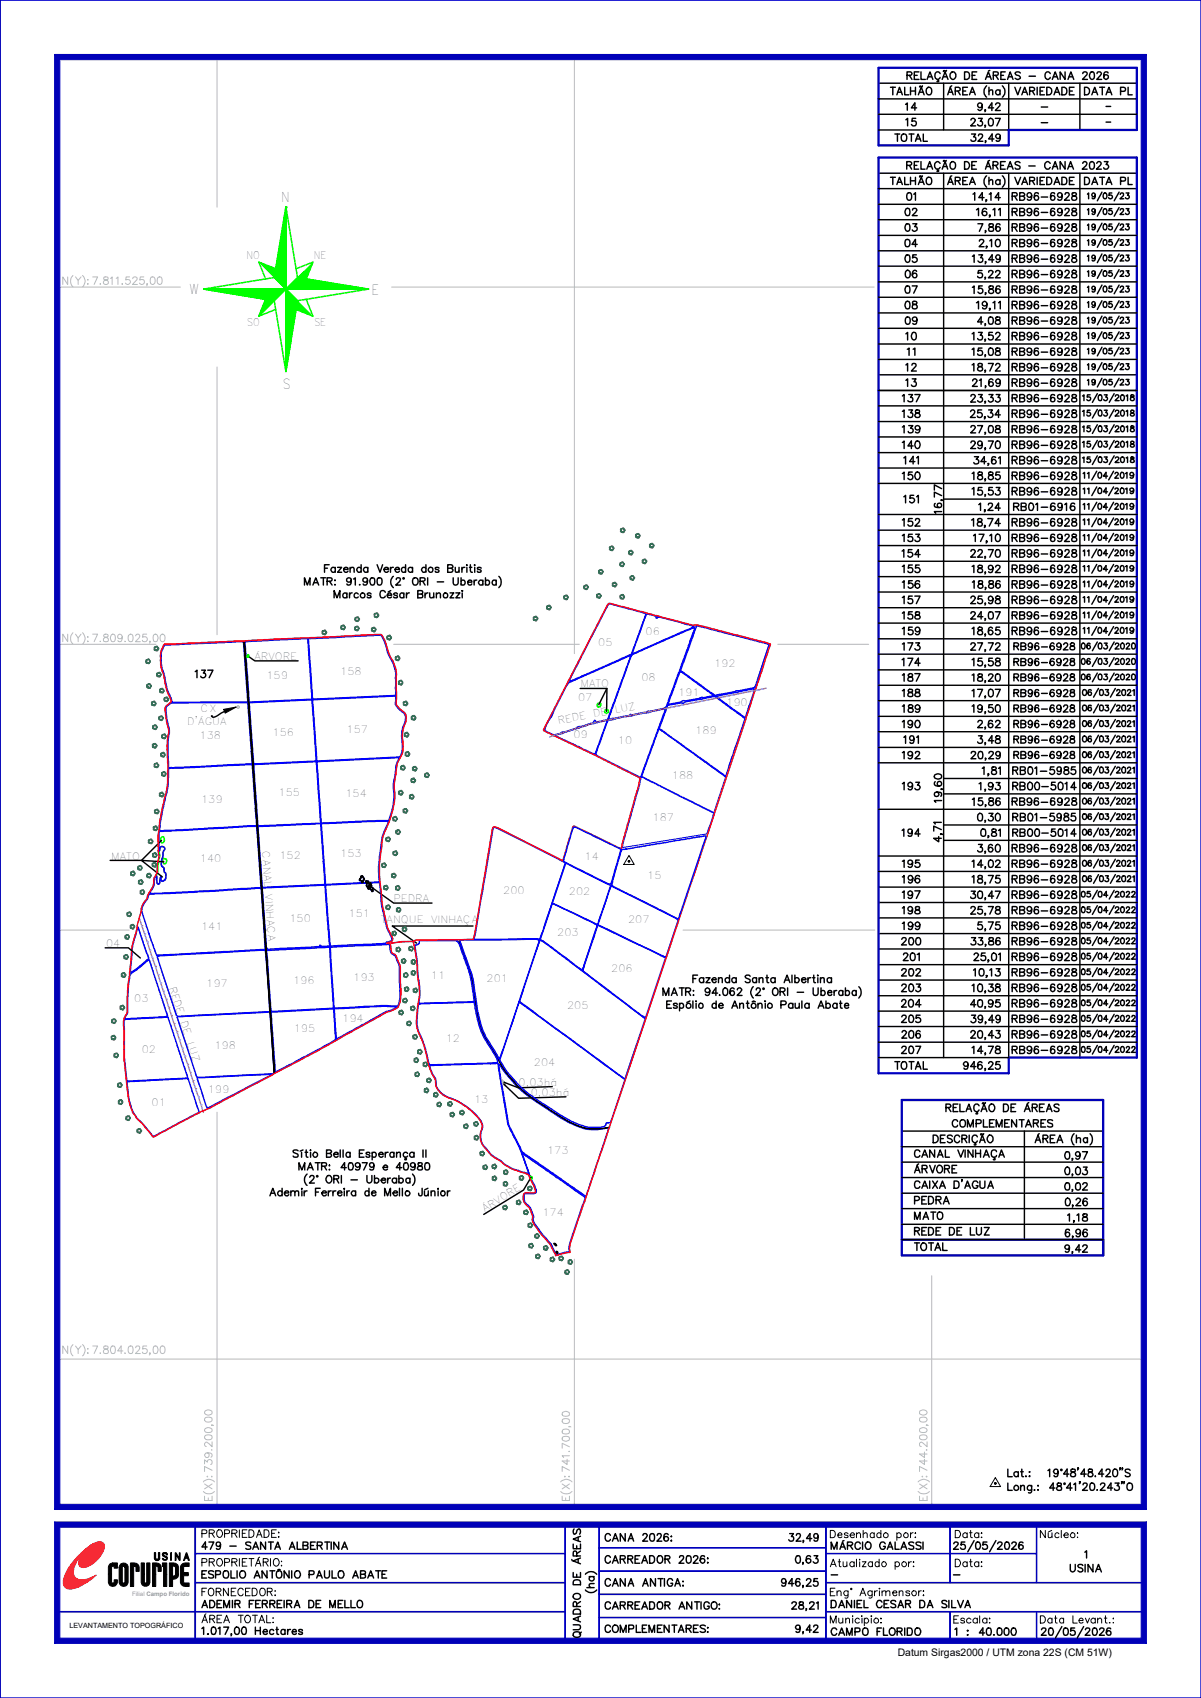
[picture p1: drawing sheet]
<svg xmlns="http://www.w3.org/2000/svg" width="210mm" height="297mm" viewBox="0 0 210 297" stroke-linecap="round" stroke-linejoin="round" font-family="sans-serif">
<defs><g id="words">
<g font-size="2.4">
<text x="49.2" y="35.3">N</text>
<text x="33.1" y="51.4">W</text>
<text x="65" y="51.6">E</text>
<text x="49.4" y="68">S</text>
</g>
<g font-size="1.9">
<text x="43.1" y="45.4">NO</text>
<text x="54.9" y="45.3">NE</text>
<text x="43.2" y="57">SO</text>
<text x="54.9" y="57">SE</text>
</g>
<g font-size="1.8">
<text x="155.7" y="16.6">TALHÃO</text>
<text x="158.6" y="13.9">RELAÇÃO DE ÁREAS - CANA 2026</text>
<text x="165.7" y="16.6">ÁREA (ha)</text>
<text x="177.4" y="16.6">VARIEDADE</text>
<text x="189.6" y="16.6">DATA PL</text>
<text x="158.3" y="19.3">14</text>
<text x="158.4" y="22">15</text>
<text x="169.7" y="22">23,07</text>
<text x="170.9" y="19.3">9,42</text>
<text x="182.1" y="19.3">-</text>
<text x="182.1" y="22">-</text>
<text x="156.5" y="24.7">TOTAL</text>
<text x="158.5" y="29.6">RELAÇÃO DE ÁREAS - CANA 2023</text>
<text x="169.8" y="24.7">32,49</text>
<text x="155.7" y="32.3">TALHÃO</text>
<text x="158.5" y="35">01</text>
<text x="165.7" y="32.3">ÁREA (ha)</text>
<text x="170.1" y="35">14,14</text>
<text x="177" y="35">RB96-6928</text>
<text x="177.4" y="32.3">VARIEDADE</text>
<text x="189.6" y="32.3">DATA PL</text>
<text x="158.2" y="37.7">02</text>
<text x="158.2" y="40.5">03</text>
<text x="170.7" y="37.7">16,11</text>
<text x="171" y="40.5">7,86</text>
<text x="177" y="37.7">RB96-6928</text>
<text x="177" y="40.5">RB96-6928</text>
<text x="158.2" y="43.2">04</text>
<text x="158.2" y="45.9">05</text>
<text x="170" y="45.9">13,49</text>
<text x="171.2" y="43.2">2,10</text>
<text x="177" y="43.2">RB96-6928</text>
<text x="177" y="45.9">RB96-6928</text>
<text x="158.2" y="51.3">07</text>
<text x="158.3" y="48.6">06</text>
<text x="170" y="51.3">15,86</text>
<text x="170.9" y="48.6">5,22</text>
<text x="177" y="48.6">RB96-6928</text>
<text x="177" y="51.3">RB96-6928</text>
<text x="158.2" y="54">08</text>
<text x="158.3" y="56.7">09</text>
<text x="158.4" y="59.5">10</text>
<text x="170" y="59.5">13,52</text>
<text x="170.7" y="54">19,11</text>
<text x="170.9" y="56.7">4,08</text>
<text x="177" y="54">RB96-6928</text>
<text x="177" y="56.7">RB96-6928</text>
<text x="177" y="59.5">RB96-6928</text>
<text x="158.4" y="64.9">12</text>
<text x="158.6" y="62.2">11</text>
<text x="170" y="62.2">15,08</text>
<text x="170" y="64.9">18,72</text>
<text x="177" y="62.2">RB96-6928</text>
<text x="177" y="64.9">RB96-6928</text>
<text x="157.8" y="70.3">137</text>
<text x="158.4" y="67.6">13</text>
<text x="169.7" y="70.3">23,33</text>
<text x="170" y="67.6">21,69</text>
<text x="177" y="70.3">RB96-6928</text>
<text x="177" y="67.6">RB96-6928</text>
<text x="157.8" y="73">138</text>
<text x="157.8" y="75.7">139</text>
<text x="169.7" y="73">25,34</text>
<text x="169.7" y="75.7">27,08</text>
<text x="177" y="73">RB96-6928</text>
<text x="177" y="75.7">RB96-6928</text>
<text x="157.8" y="78.5">140</text>
<text x="157.8" y="83.9">150</text>
<text x="158" y="81.2">141</text>
<text x="169.7" y="78.5">29,70</text>
<text x="170" y="83.9">18,85</text>
<text x="170.3" y="81.2">34,61</text>
<text x="177" y="78.5">RB96-6928</text>
<text x="177" y="81.2">RB96-6928</text>
<text x="177" y="83.9">RB96-6928</text>
<text x="158" y="88">151</text>
<text x="164.6" y="89.8" transform="rotate(-90 164.6 89.8)">16,77</text>
<text x="170" y="86.6">15,53</text>
<text x="171.1" y="89.3">1,24</text>
<text x="177" y="86.6">RB96-6928</text>
<text x="177.2" y="89.3">RB01-6916</text>
<text x="157.8" y="92">152</text>
<text x="157.8" y="94.7">153</text>
<text x="169.9" y="92">18,74</text>
<text x="170.2" y="94.7">17,10</text>
<text x="177" y="92">RB96-6928</text>
<text x="177" y="94.7">RB96-6928</text>
<text x="56.7" y="100.1">Fazenda Vereda dos Buritis</text>
<text x="157.7" y="97.5">154</text>
<text x="157.8" y="100.2">155</text>
<text x="169.7" y="97.5">22,70</text>
<text x="170" y="100.2">18,92</text>
<text x="177" y="97.5">RB96-6928</text>
<text x="177" y="100.2">RB96-6928</text>
<text x="53.2" y="102.3">MATR: 91.900 (2° ORI - Uberaba)</text>
<text x="58.4" y="104.6">Marcos César Brunozzi</text>
<text x="157.8" y="102.9">156</text>
<text x="157.8" y="105.6">157</text>
<text x="169.7" y="105.6">25,98</text>
<text x="170" y="102.9">18,86</text>
<text x="177" y="102.9">RB96-6928</text>
<text x="177" y="105.6">RB96-6928</text>
<text x="157.8" y="108.3">158</text>
<text x="157.8" y="111">159</text>
<text x="157.8" y="113.7">173</text>
<text x="169.7" y="108.3">24,07</text>
<text x="169.7" y="113.7">27,72</text>
<text x="170" y="111">18,65</text>
<text x="177" y="108.3">RB96-6928</text>
<text x="177" y="111">RB96-6928</text>
<text x="34.1" y="118.5">137</text>
<text x="157.7" y="116.5">174</text>
<text x="157.8" y="119.1">187</text>
<text x="170" y="116.5">15,58</text>
<text x="170" y="119.1">18,20</text>
<text x="157.8" y="121.8">188</text>
<text x="157.8" y="124.6">189</text>
<text x="170" y="121.9">17,07</text>
<text x="170" y="124.6">19,50</text>
<text x="157.8" y="127.3">190</text>
<text x="158" y="130">191</text>
<text x="170.9" y="127.3">2,62</text>
<text x="170.9" y="130">3,48</text>
<text x="157.8" y="132.7">192</text>
<text x="169.8" y="132.7">20,29</text>
<text x="171.8" y="135.5">1,81</text>
<text x="177.1" y="135.5">RB01-5985</text>
<text x="157.8" y="138.1">193</text>
<text x="164.6" y="140.3" transform="rotate(-90 164.6 140.3)">19,60</text>
<text x="170" y="140.9">15,86</text>
<text x="170.9" y="143.6">0,30</text>
<text x="171.2" y="138.1">1,93</text>
<text x="177" y="140.8">RB96-6928</text>
<text x="177.1" y="138.1">RB00-5014</text>
<text x="177.1" y="143.6">RB01-5985</text>
<text x="157.7" y="146.3">194</text>
<text x="164.6" y="147.2" transform="rotate(-90 164.6 147.2)">4,71</text>
<text x="170.9" y="149">3,60</text>
<text x="171.5" y="146.3">0,81</text>
<text x="177" y="149">RB96-6928</text>
<text x="177.1" y="146.3">RB00-5014</text>
<text x="157.8" y="151.7">195</text>
<text x="157.8" y="154.5">196</text>
<text x="170" y="151.7">14,02</text>
<text x="170" y="154.5">18,75</text>
<text x="177" y="151.7">RB96-6928</text>
<text x="177" y="154.5">RB96-6928</text>
<text x="157.8" y="157.1">197</text>
<text x="157.8" y="159.8">198</text>
<text x="169.7" y="157.1">30,47</text>
<text x="169.7" y="159.9">25,78</text>
<text x="177" y="157.1">RB96-6928</text>
<text x="177" y="159.8">RB96-6928</text>
<text x="157.6" y="165.3">200</text>
<text x="157.8" y="162.6">199</text>
<text x="169.8" y="165.3">33,86</text>
<text x="170.9" y="162.6">5,75</text>
<text x="177" y="162.6">RB96-6928</text>
<text x="177" y="165.3">RB96-6928</text>
<text x="121.2" y="171.9">Fazenda Santa Albertina</text>
<text x="157.6" y="170.7">202</text>
<text x="157.6" y="173.5">203</text>
<text x="157.9" y="168">201</text>
<text x="170" y="173.5">10,38</text>
<text x="170.2" y="170.7">10,13</text>
<text x="170.3" y="168">25,01</text>
<text x="177" y="168">RB96-6928</text>
<text x="177" y="170.7">RB96-6928</text>
<text x="177" y="173.5">RB96-6928</text>
<text x="115.9" y="174.1">MATR: 94.062 (2° ORI - Uberaba)</text>
<text x="116.6" y="176.4">Espólio de Antônio Paula Abate</text>
<text x="157.6" y="176.1">204</text>
<text x="157.6" y="178.8">205</text>
<text x="169.7" y="176.1">40,95</text>
<text x="169.8" y="178.9">39,49</text>
<text x="177" y="176.1">RB96-6928</text>
<text x="177" y="178.8">RB96-6928</text>
<text x="157.6" y="184.3">207</text>
<text x="157.7" y="181.6">206</text>
<text x="169.7" y="181.6">20,43</text>
<text x="170" y="184.3">14,78</text>
<text x="177" y="181.6">RB96-6928</text>
<text x="177" y="184.3">RB96-6928</text>
<text x="156.5" y="187">TOTAL</text>
<text x="168.5" y="187">946,25</text>
<text x="165.4" y="194.4">RELAÇÃO DE ÁREAS</text>
<text x="166.5" y="197.1">COMPLEMENTARES</text>
<text x="51.3" y="202.4">Sítio Bella Esperança II</text>
<text x="159.9" y="202.4">CANAL VINHAÇA</text>
<text x="163.2" y="199.9">DESCRIÇÃO</text>
<text x="181" y="199.9">ÁREA (ha)</text>
<text x="186.2" y="202.8">0,97</text>
<text x="47.2" y="209.2">Ademir Ferreira de Mello Júnior</text>
<text x="52.3" y="204.6">MATR: 40979 e 40980</text>
<text x="53.2" y="206.9">(2° ORI - Uberaba)</text>
<text x="159.9" y="205.2">ÁRVORE</text>
<text x="159.9" y="207.8">CAIXA D'AGUA</text>
<text x="186.2" y="208.2">0,02</text>
<text x="186.2" y="205.5">0,03</text>
<text x="159.9" y="213.3">MATO</text>
<text x="159.9" y="210.6">PEDRA</text>
<text x="186.3" y="210.9">0,26</text>
<text x="186.7" y="213.6">1,18</text>
<text x="159.9" y="216">REDE DE LUZ</text>
<text x="159.9" y="218.7">TOTAL</text>
<text x="186.2" y="219">9,42</text>
<text x="186.3" y="216.3">6,96</text>
<text x="176.2" y="258.3">Lat.:</text>
<text x="176.2" y="260.7">Long.: 48°41'20.243&quot;O</text>
<text x="182" y="258.3">19°48'48.420&quot;S</text>
<text x="35.3" y="268.9">PROPRIEDADE:</text>
<text x="105.8" y="269.6">CANA 2026:</text>
<text x="137.9" y="269.6">32,49</text>
<text x="145.2" y="269">Desenhado por:</text>
<text x="167" y="269">Data:</text>
<text x="181.9" y="269">Núcleo:</text>
<text x="35.3" y="271">479 - SANTA ALBERTINA</text>
<text x="35.3" y="273.9">PROPRIETÁRIO:</text>
<text x="105.8" y="273.4">CARREADOR 2026:</text>
<text x="139.1" y="273.4">0,63</text>
<text x="145.2" y="274">Atualizado por:</text>
<text x="145.3" y="271">MÁRCIO GALASSI</text>
<text x="166.7" y="271">25/05/2026</text>
<text x="167" y="274">Data:</text>
<text x="187.1" y="275">USINA</text>
<text x="189.7" y="272.5">1</text>
<text x="35.3" y="276">ESPOLIO ANTÔNIO PAULO ABATE</text>
<text x="35.3" y="281.2">ADEMIR FERREIRA DE MELLO</text>
<text x="35.3" y="279.1">FORNECEDOR:</text>
<text x="103.9" y="278.6" transform="rotate(-90 103.9 278.6)">(ha)</text>
<text x="105.8" y="277.4">CANA ANTIGA:</text>
<text x="105.8" y="281.5">CARREADOR ANTIGO:</text>
<text x="136.7" y="277.4">946,25</text>
<text x="138.4" y="281.5">28,21</text>
<text x="145.2" y="279.1">Eng° Agrimensor:</text>
<text x="145.3" y="281.2">DANIEL CESAR DA SILVA</text>
<text x="145.3" y="276">-</text>
<text x="166.7" y="276">-</text>
<text x="35.3" y="283.8">ÁREA TOTAL:</text>
<text x="35.3" y="285.9">1.017,00 Hectares</text>
<text x="101.5" y="286.4" transform="rotate(-90 101.5 286.4)">QUADRO DE ÁREAS</text>
<text x="105.8" y="285.5">COMPLEMENTARES:</text>
<text x="139.1" y="285.5">9,42</text>
<text x="145.2" y="283.9">Municipio:</text>
<text x="145.3" y="286">CAMPO FLORIDO</text>
<text x="166.8" y="283.9">Escala:</text>
<text x="167" y="286">1 : 40.000</text>
<text x="181.9" y="283.9">Data Levant.:</text>
<text x="182.1" y="286">20/05/2026</text>
<text x="157" y="289.7">Datum Sirgas2000 / UTM zona 22S (CM 51W)</text>
</g>
<g font-size="1.8" fill="#bababa">
<text x="11" y="49.8">N(Y):7.811.525,00</text>
<text x="11" y="112.2">N(Y):7.809.025,00</text>
<text x="11" y="236.8">N(Y):7.804.025,00</text>
<text x="37.1" y="262.5" transform="rotate(-90 37.1 262.5)">E(X):739.200,00</text>
<text x="99.6" y="262.5" transform="rotate(-90 99.6 262.5)">E(X):741.700,00</text>
<text x="162.1" y="262.5" transform="rotate(-90 162.1 262.5)">E(X):744.200,00</text>
</g>
<g font-size="1.7">
<text x="104.6" y="113">05</text>
<text x="112.9" y="111.1">06</text>
<text x="177.3" y="113.7">RB96-6928</text>
<text x="44.5" y="115.4">ÁRVORE</text>
<text x="46.6" y="118.7">159</text>
<text x="59.5" y="118.1">158</text>
<text x="112.2" y="119.2">08</text>
<text x="124.9" y="116.6">192</text>
<text x="177.3" y="116.4">RB96-6928</text>
<text x="177.3" y="119.1">RB96-6928</text>
<text x="35.1" y="124.5">CX</text>
<text x="101.1" y="122.6">07</text>
<text x="101.5" y="120.2">MATO</text>
<text x="103.8" y="125.5" transform="rotate(-11 103.8 125.5)">DE</text>
<text x="107.6" y="124.8" transform="rotate(-11 107.6 124.8)">LUZ</text>
<text x="118.6" y="121.8">191</text>
<text x="127" y="123.4">190</text>
<text x="177.3" y="121.8">RB96-6928</text>
<text x="177.3" y="124.5">RB96-6928</text>
<text x="32.7" y="126.9">D'ÁGUA</text>
<text x="34.9" y="129.2">138</text>
<text x="47.7" y="128.8">156</text>
<text x="60.6" y="128.2">157</text>
<text x="97.6" y="126.7" transform="rotate(-11 97.6 126.7)">REDE</text>
<text x="100.3" y="129.2">09</text>
<text x="108.1" y="130.1">10</text>
<text x="121.6" y="128.4">189</text>
<text x="177.3" y="127.3">RB96-6928</text>
<text x="177.3" y="130">RB96-6928</text>
<text x="117.5" y="136.3">188</text>
<text x="177.3" y="132.7">RB96-6928</text>
<text x="35.2" y="140.5">139</text>
<text x="48.7" y="139.3">155</text>
<text x="60.4" y="139.4">154</text>
<text x="114.1" y="143.7">187</text>
<text x="45.8" y="148.9" transform="rotate(86 45.8 148.9)">CANAL</text>
<text x="59.5" y="149.8">153</text>
<text x="19.5" y="150.3">MATO</text>
<text x="35" y="150.7">140</text>
<text x="48.9" y="150.2">152</text>
<text x="102.2" y="150.5">14</text>
<text x="113.2" y="153.7">15</text>
<text x="46.3" y="156.4" transform="rotate(86 46.3 156.4)">VINHAÇA</text>
<text x="50.6" y="161.3">150</text>
<text x="61" y="160.4">151</text>
<text x="66.6" y="161.5">TANQUE</text>
<text x="68.8" y="157.8">PEDRA</text>
<text x="75.4" y="161.5">VINHAÇA</text>
<text x="88" y="156.4">200</text>
<text x="99.5" y="156.5">202</text>
<text x="109.8" y="161.5">207</text>
<text x="18.5" y="165.6">04</text>
<text x="35.2" y="162.6">141</text>
<text x="97.4" y="163.7">203</text>
<text x="29.5" y="172.7" transform="rotate(72 29.5 172.7)">REDE</text>
<text x="36.1" y="172.7">197</text>
<text x="51.3" y="172">196</text>
<text x="61.8" y="171.5">193</text>
<text x="75.3" y="171.2">11</text>
<text x="85.1" y="171.8">201</text>
<text x="106.9" y="170.1">206</text>
<text x="23.5" y="175.2">03</text>
<text x="31.5" y="178.8" transform="rotate(72 31.5 178.8)">DE</text>
<text x="59.8" y="178.7">194</text>
<text x="99.2" y="176.4">205</text>
<text x="24.8" y="184.2">02</text>
<text x="32.7" y="182.4" transform="rotate(72 32.7 182.4)">LUZ</text>
<text x="37.5" y="183.5">198</text>
<text x="51.4" y="180.6">195</text>
<text x="77.9" y="182.3">12</text>
<text x="36.3" y="191.1">199</text>
<text x="90.7" y="189.9">0,03há</text>
<text x="92.8" y="191.6">0,03há</text>
<text x="93.4" y="186.5">204</text>
<text x="26.5" y="193.5">01</text>
<text x="82.9" y="193">13</text>
<text x="95.7" y="201.8">173</text>
<text x="84.8" y="212" transform="rotate(-31 84.8 212)">ÁRVORE</text>
<text x="94.8" y="212.7">174</text>
</g>
<g font-size="1.4">
<text x="193.4" y="19.1">-</text>
<text x="193.4" y="21.8">-</text>
<text x="190.1" y="34.8">19/05/23</text>
<text x="190.1" y="37.5">19/05/23</text>
<text x="190.1" y="40.2">19/05/23</text>
<text x="190.1" y="42.9">19/05/23</text>
<text x="190.1" y="45.6">19/05/23</text>
<text x="190.1" y="48.3">19/05/23</text>
<text x="190.1" y="51.1">19/05/23</text>
<text x="190.1" y="53.8">19/05/23</text>
<text x="190.1" y="56.5">19/05/23</text>
<text x="190.1" y="59.2">19/05/23</text>
<text x="190.1" y="61.9">19/05/23</text>
<text x="190.1" y="64.6">19/05/23</text>
<text x="189.3" y="70.1">15/03/2018</text>
<text x="190.1" y="67.3">19/05/23</text>
<text x="189.3" y="72.8">15/03/2018</text>
<text x="189.3" y="75.5">15/03/2018</text>
<text x="189.3" y="78.2">15/03/2018</text>
<text x="189.3" y="80.9">15/03/2018</text>
<text x="189.4" y="83.6">11/04/2019</text>
<text x="189.4" y="86.3">11/04/2019</text>
<text x="189.4" y="89.1">11/04/2019</text>
<text x="189.4" y="91.8">11/04/2019</text>
<text x="189.4" y="94.5">11/04/2019</text>
<text x="189.4" y="97.2">11/04/2019</text>
<text x="189.4" y="99.9">11/04/2019</text>
<text x="189.4" y="102.6">11/04/2019</text>
<text x="189.4" y="105.3">11/04/2019</text>
<text x="189.1" y="113.5">06/03/2020</text>
<text x="189.4" y="108.1">11/04/2019</text>
<text x="189.4" y="110.8">11/04/2019</text>
<text x="189.1" y="116.2">06/03/2020</text>
<text x="189.1" y="118.9">06/03/2020</text>
<text x="189.3" y="121.6">06/03/2021</text>
<text x="189.3" y="124.3">06/03/2021</text>
<text x="189.3" y="127.1">06/03/2021</text>
<text x="189.3" y="129.8">06/03/2021</text>
<text x="189.3" y="132.5">06/03/2021</text>
<text x="189.3" y="135.2">06/03/2021</text>
<text x="189.3" y="137.9">06/03/2021</text>
<text x="189.3" y="140.6">06/03/2021</text>
<text x="189.3" y="143.3">06/03/2021</text>
<text x="189.3" y="146.1">06/03/2021</text>
<text x="189.3" y="148.8">06/03/2021</text>
<text x="189.3" y="151.5">06/03/2021</text>
<text x="189.3" y="154.2">06/03/2021</text>
<text x="189.1" y="156.9">05/04/2022</text>
<text x="189.1" y="159.6">05/04/2022</text>
<text x="189.1" y="162.3">05/04/2022</text>
<text x="189.1" y="165.1">05/04/2022</text>
<text x="189.1" y="167.8">05/04/2022</text>
<text x="189.1" y="170.5">05/04/2022</text>
<text x="189.1" y="173.2">05/04/2022</text>
<text x="189.1" y="175.9">05/04/2022</text>
<text x="189.1" y="178.6">05/04/2022</text>
<text x="189.1" y="181.3">05/04/2022</text>
<text x="189.1" y="184.1">05/04/2022</text>
</g>
<text font-size="1.3" x="12.1" y="284.8">LEVANTAMENTO TOPOGRÁFICO</text>
<text font-size="1.1" fill="#989898" x="23.1" y="279.1">Filial Campo Florido</text>
</g></defs>
<!-- layer: QUADRO_DE_AREAS_CANA_2023 -->
<path d="M153.6 65.6h45.2" fill="none" stroke="#000" stroke-width=".25"/>
<!-- layer: MATO -->
<path d="M43.3 114.5a.18 .18 0 0 1 .2 .1 .18 .18 0 0 1-.1 .3 .18 .18 0 0 1-.2-.1zM28.1 148.1a.48 .48 0 0 1 .6 .2 .48 .48 0 0 1-.1 .6l-.3 1.4a1.3 1.3 0 0 0 .1 1.3 .36 .36 0 0 1 .3 .6l.1 .3a1.12 1.12 0 0 1 .1 1.2v.1a.38 .38 0 0 1-.5 .3 .38 .38 0 0 1-.3-.5v-.3l-.2 1a.27 .27 0 0 1-.2 .3 .27 .27 0 0 1-.3-.3v-1l-.1-.1 .3-.7v-1.2l.3-1.7-.1-.7zM28.2 146.5a.27 .27 0 0 1 .4-.1 .27 .27 0 0 1 .1 .4 .4 .4 0 0 1-.1 .4 .4 .4 0 0 1-.4 .1l-.1-.3zM28.5 150.2a.45 .45 0 0 1 .7 .4 .45 .45 0 0 1-.5 .5l-.3-.5zM92.7 205.7l.1 .1a.32 .32 0 0 1 .2 .2 .32 .32 0 0 1-.1 .3z" fill="none" stroke="#0f0" stroke-width=".25"/>
<!-- layer: CAIXA_DAGUA -->
<circle cx="41.6" cy="123.7" r=".22" fill="none" stroke="#bababa" stroke-width=".17"/>
<!-- layer: MALHA -->
<g fill="none" stroke="#bababa" stroke-width=".17">
<path d="M37.9 10v26.2M100.4 10v104.3M10 50.2h21.5M68.5 50.2h84.4M37.9 64.2v46.8M10 112.7h17.3M68.8 112.7h32.5M136 112.7h15.9M10 162.7h12.6M119.4 162.7h33.6M37.9 194.5v69.1M87.4 188.5l.9 .9 .1 .3-.9-.9z"/>
<path d="M87.4 188.5l.9 .9 .1 .3-.9-.9M87.5 188.9l.9 .9v.3l-.8-.9zM87.5 188.9l.9 .9v.3l-.8-.9M10 237.7h190M100.4 220.2v43.4M162.9 223.1v40.5"/>
</g>
<!-- layer: 0114000479197 -->
<path d="M27.5 167.3l5.3-.4 13.5-.7 .3 2 .6 8.7-14.8 .8-1.2 .1-.3-.1z" fill="none" stroke="#00f" stroke-width=".25"/>
<!-- layer: 0114000479198 -->
<path d="M31 177.9l16.1-.9 .8 10.2-.1 .6-9.8 .5a11.9 11.9 0 0 1-3.6 .1z" fill="none" stroke="#00f" stroke-width=".25"/>
<!-- layer: 0114000479199 -->
<path d="M34.5 188.5l13.1-.6-11.3 5.9-.3-.4z" fill="none" stroke="#00f" stroke-width=".25"/>
<!-- layer: 0114000479195 -->
<path d="M47.4 177l10.9-.5 .3 4.4a.95 .95 0 0 1-.6 1.4l-9.9 5.2z" fill="none" stroke="#00f" stroke-width=".25"/>
<!-- layer: 0114000479194 -->
<path d="M58.4 176.5l8.5-.5 2.5 .1-1.1 .6a19.6 19.6 0 0 0-4.6 2.4l-4.9 2.7z" fill="none" stroke="#00f" stroke-width=".25"/>
<!-- layer: 0114000479196 -->
<path d="M46.6 166.2l11.1-.5 .6 10.7-10.9 .5z" fill="none" stroke="#00f" stroke-width=".25"/>
<!-- layer: 0114000479193 -->
<path d="M57.8 165.7l10.1-.5 .2 .1a1.65 1.65 0 0 0 .9 1.8 4.9 4.9 0 0 1 .8 3.5v.6a12 12 0 0 1-.2 4.7l-.1 .1-2.9-.1-8.2 .5z" fill="none" stroke="#00f" stroke-width=".25"/>
<!-- layer: 0114000479150 -->
<path d="M45.9 155.3l10.9-.5 .9 10.7-1.6 .1v-.2l-.2-.1v.3l-9.2 .4-.2-.4z" fill="none" stroke="#00f" stroke-width=".25"/>
<!-- layer: 0114000479152 -->
<path d="M45.1 144.6l11-.5 .7 10.6-10.9 .5z" fill="none" stroke="#00f" stroke-width=".25"/>
<!-- layer: 0114000479153 -->
<path d="M56.2 144.1l8-.4 3.7-.1-.4 1.2a11.4 11.4 0 0 0-1.1 4.6l-.2 2.2 .1 2.7-1.9 .1v-.2l-.3-.2-.1 .4h-.5l-.1-.4a.29 .29 0 0 0 .3-.2 .29 .29 0 0 0-.2-.3 .22 .22 0 0 0-.1-.3 .22 .22 0 0 0-.3 .1v.2l-.3 .4 .4 .2v.3l-6.3 .3z" fill="none" stroke="#00f" stroke-width=".25"/>
<!-- layer: 0114000479155 -->
<path d="M44.3 133.7l11-.5 .8 10.5a.18 .18 0 0 1 0 .3 .18 .18 0 0 1-.3 0l-10.7 .5z" fill="none" stroke="#00f" stroke-width=".25"/>
<!-- layer: 0114000479154 -->
<path d="M55.4 133.2l14.4-.7a5.3 5.3 0 0 0-.7 2.9 8.5 8.5 0 0 0-.2 3.8 12.6 12.6 0 0 1-.9 4.3l-11.6 .4a.29 .29 0 0 1-.3-.1 .29 .29 0 0 1 0-.3z" fill="none" stroke="#00f" stroke-width=".25"/>
<!-- layer: 0114000479157 -->
<path d="M54.7 122.4l14.5-.7v.5a2.03 2.03 0 0 0 1.3 2.4 1.86 1.86 0 0 1 .1 2.3 6.3 6.3 0 0 0-.2 3.3v1l-.5 1.2-14.5 .7z" fill="none" stroke="#00f" stroke-width=".25"/>
<!-- layer: 0114000479156 -->
<path d="M43.6 122.9l11-.5 .7 10.7-11 .5z" fill="none" stroke="#00f" stroke-width=".25"/>
<!-- layer: 0114000479158 -->
<path d="M53.9 111.7l12.2-.6a.53 .53 0 0 1 .8 .5l.5 1.1a11.2 11.2 0 0 0 1.5 3.7 10.6 10.6 0 0 1 .2 3.9l.1 1.3-14.5 .7z" fill="none" stroke="#00f" stroke-width=".25"/>
<!-- layer: 0114000479159 -->
<path d="M42.8 112.2l11-.5 .8 10.6-11 .5z" fill="none" stroke="#00f" stroke-width=".25"/>
<!-- layer: 0114000479141 -->
<path d="M26.1 156.4l7.8-.3 11.8-.7 .7 10.7-19 1-2.1-6.1a3.7 3.7 0 0 1-.4-2.5l.9-1.3z" fill="none" stroke="#00f" stroke-width=".25"/>
<!-- layer: 0114000479140 -->
<path d="M27.9 145.4l17-.9 .8 10.8-12.8 .7-6.7 .3a3.8 3.8 0 0 0 .8-2.6l.2-.4a.31 .31 0 0 1 .3 .2 .31 .31 0 0 1-.1 .3v.6l.2 .2a.49 .49 0 0 0 .4-.7l.1-.6v.1a.55 .55 0 0 0 .3 .8l.3-.2a1.12 1.12 0 0 0 .2-1.4l-.2-.3a.76 .76 0 0 0-.5-.8v-1l.4-1.7a.42 .42 0 0 0 .1-.5 .42 .42 0 0 0-.6-.2 .42 .42 0 0 0-.2 .6l-.1 .2v-3.1z" fill="none" stroke="#00f" stroke-width=".25"/>
<!-- layer: 0114000479139 -->
<path d="M29.5 134.4l14.6-.7 .8 10.7-17 .9 .2-2.2 .9-3.7a14.8 14.8 0 0 0 .5-5z" fill="none" stroke="#00f" stroke-width=".25"/>
<!-- layer: 0114000479138 -->
<path d="M29.1 123.6l.8-.6 13.4-.1 .8 10.7-14.6 .7-.1-2.5a14.4 14.4 0 0 1 .2-3.9l-.2-1.4a6.6 6.6 0 0 1-.3-2.9z" fill="none" stroke="#00f" stroke-width=".25"/>
<!-- layer: 0114000479137 -->
<path d="M28.7 112.9l.1-.1 13.8-.6 .7 10.6-13.3 .1 .1-.2-.1-.4a17.9 17.9 0 0 1-1.4-4.6 7.1 7.1 0 0 1-.3-4z" fill="none" stroke="#00f" stroke-width=".25"/>
<!-- layer: CANAL VINHAA -->
<path d="M42.7 112.2l5.3 75.4zM42.7 112.2l5.3 75.4" fill="none" stroke="#000" stroke-width=".25"/>
<!-- layer: 0114000479173 -->
<path d="M87.2 186.3l.2-.1 1.3 1.9a26.7 26.7 0 0 0 7.3 6 20 20 0 0 0 6.7 3.4l1.7 .1 2-.3-3.9 12-10.2-7.1a2.21 2.21 0 0 1-1.4-1.7l-1.1-2.1a8.1 8.1 0 0 1-1.3-4z" fill="none" stroke="#00f" stroke-width=".25"/>
<!-- layer: 0114000479174 -->
<path d="M91.2 201.7l11.2 7.7-2.4 6.8a5.1 5.1 0 0 0-.4 2.8h-.5l-1.3 .3a.44 .44 0 0 1-.7-.2l-.1-.1a6.8 6.8 0 0 0-1.8-2.7l-.5-.6a7.5 7.5 0 0 1-1.5-2.5v-.1a1.46 1.46 0 0 0-.3-1.3l-.2-.6-.2-.3a1.48 1.48 0 0 1-.6-2.1h.8a.82 .82 0 0 0 1.1-.4l-.3-1-.6-1.1 .1-.2a.21 .21 0 0 0 0-.3 .21 .21 0 0 0-.2 0l-.2-.3z" fill="none" stroke="#00f" stroke-width=".25"/>
<!-- layer: PEDRA -->
<path d="M63.1 153.2h.2l.2 .3a.29 .29 0 0 1 .2 .3 .29 .29 0 0 1-.3 .2l.1 .4h-.3v-.3l-.4-.2 .3-.4zM64 154.1h.3l.2 .2-.5 .1zM64.1 154.5h.5l.1 .2 .1-.3 .2 .8a.51 .51 0 0 1 .2 .7h-.2l-.2-.4-.1-.7-.2 .1 .1 .6-.3-.1v-.2l-.2-.3zM96.8 217.5h.2l.3 .4h-.1zM97.2 218.9h.2l.1 .3z" fill="none" stroke="#000" stroke-width=".25"/>
<!-- layer: 0 -->
<path d="M43.3 114.7l1.3 .9h7.5M37 125.2h.1M39.3 124.4l-.6 .3a2.29 2.29 0 0 1-1.5 .7l-.2-.2M28.2 147l-3.5 3.5h-5.4M28.7 150.7l-4-.2 3.7 2.9M64.4 154.8l4.4 3.2h6.7M82.7 162h-14.1l4.2 3M88.1 189.6l2.6 2.5 8.3-.3M88.1 189.3l2.5 1 6-.2M92.9 205.9l-1.4 2.3-6.9 4.2" fill="none" stroke="#000" stroke-width=".25"/>
<!-- layer: REDE_DE_LUZ -->
<g fill="none" stroke="#f0f" stroke-width=".25">
<path d="M24.4 160.7l.3 1.1M24.8 161.9h.1M24.8 162.1l.4 1.1M25.3 163.3h.1M25.3 163.5l.4 1.2M25.8 164.8h.1M25.8 164.9l.4 1.2M26.2 166.2h.1M26.3 166.3l.3 1.2M26.7 167.6h.1M26.7 167.8l.4 1.1M27.2 169h.1"/>
<path d="M27.2 169.2l.4 1.2M27.6 170.5h.1M27.7 170.6l.3 1.2M28.1 171.9h.1M28.1 172l.4 1.2M28.5 173.4h.1M28.6 173.5l.4 1.1M29.1 174.8h.1M29.1 174.9l.4 1.1M29.5 176.2h.1M29.6 176.3l.3 1.2M30 177.6h.1"/>
<path d="M30 177.8l.4 1.1M30.4 179h.1M30.5 179.2l.4 1.1M30.9 180.5h.1M31 180.6l.3 1.1M31.4 181.9h.1M31.4 182l.4 1.2M31.9 183.3h.1M31.9 183.5l.4 1.1M32.3 184.7h.1M32.4 184.9l.4 1.1M32.8 186.2h.1"/>
<path d="M32.9 186.3l.3 1.1M33.3 187.6h.1M33.3 187.7l.4 1.1M33.7 189h.1M33.8 189.2l.3 1.1M34.2 190.4h.1M34.2 190.6l.4 1.1M34.7 191.8h.1M34.7 192l.4 1.1M35.2 193.3h.1M35.2 193.4l.4 1.2"/>
</g>
<!-- layer: 0 -->
<path d="M39.1 124.1l2.2-.4-1.9 1z" fill="none" stroke="#000" stroke-width=".17"/>
<path d="M39.1 124.1l2.2-.4-1.9 1z" fill="#000"/>
<!-- layer: 0114000479151 -->
<path d="M56.9 154.8l7.2-.3v.4l.2 .3v.2l.3 .1-.1-.6 .2-.1 .1 .7 .2 .4 .2-.1a.48 .48 0 0 0-.3-.7v-.6h-.2v.2l-.1-.2 1.7-.1a38.7 38.7 0 0 0 1 6.3l.1 .4a10.3 10.3 0 0 0 1.1 3.2v.2l-.9 .3-.2 .2-9.6 .5z" fill="none" stroke="#00f" stroke-width=".25"/>
<!-- layer: 0114000479187 -->
<path d="M112.2 135.9l12.6 6.3-1.3 3.7-14.7 2.4z" fill="none" stroke="#00f" stroke-width=".17"/>
<!-- layer: 0114000479188 -->
<path d="M115.2 127.5l11.6 8.4-2 6.2-12.6-6.3z" fill="none" stroke="#00f" stroke-width=".17"/>
<!-- layer: 0114000479189 -->
<path d="M116.7 123.4l2.3-.4a.63 .63 0 0 0 .8-.2l5.2-1 5.3 3.9-3.4 10.1-11.6-8.4z" fill="none" stroke="#00f" stroke-width=".25"/>
<!-- layer: 0114000479190 -->
<path d="M125.1 121.7h.6l6.2-1.2-1.6 5.1z" fill="none" stroke="#00f" stroke-width=".25"/>
<!-- layer: 0114000479191 -->
<path d="M118.9 117.4l6 4.2-5.1 1a.66 .66 0 0 0-.8 .2l-2.2 .4z" fill="none" stroke="#00f" stroke-width=".25"/>
<!-- layer: 0114000479192 -->
<path d="M121.7 109.4l12.1 3.1 .7 .3-2.5 7.4-.2 .1-6.8 1.3-5.6-4a.43 .43 0 0 1-.4-.3 .43 .43 0 0 1 .2-.5l2.5-7z" fill="none" stroke="#00f" stroke-width=".25"/>
<!-- layer: MALHA -->
<path d="M87.6 189l-.1 .1M87.7 188.8l-.1 .1M87.9 189.4l-.1 .1M88.1 189.2l-.1 .1M88.3 189.7l-.1 .1M88.4 189.6l-.1 .1" fill="none" stroke="#0f0" stroke-width=".17"/>
<!-- layer: CANAL VINHAA -->
<path d="M80.2 164.6l.8 2a28.7 28.7 0 0 1 2.2 9.1 16 16 0 0 0 3.2 8.3 21.9 21.9 0 0 0 9 9.5 24.7 24.7 0 0 0 6.8 3.8 11.1 11.1 0 0 0 4.4-.2 9.4 9.4 0 0 1-4.9 .1 29.5 29.5 0 0 1-6.8-3.9 20.5 20.5 0 0 1-8.1-8.5l-.9-1.5a16.1 16.1 0 0 1-2.8-8.1 26.1 26.1 0 0 0-1.4-6.4z" fill="none" stroke="#000" stroke-width=".17"/>
<!-- layer: 0114000479207 -->
<path d="M106.9 154.9l11.7 6-2.2 6.6-11.9-5.7z" fill="none" stroke="#00f" stroke-width=".25"/>
<!-- layer: 0114000479202 -->
<path d="M99 151l7.8 3.9-2.3 6.8-7.9-3.7z" fill="none" stroke="#00f" stroke-width=".25"/>
<!-- layer: 0114000479201 -->
<path d="M80.5 164.5l.3-.1 12.2-.1h.7l.6 .2-7 20.8-1.6-2.8a17.4 17.4 0 0 1-2.5-8.1l-.4-2.9-.4-1.2z" fill="none" stroke="#00f" stroke-width=".25"/>
<!-- layer: 0114000479205 -->
<path d="M94.4 164.5l.6 .2 1 .7 16.8 12.8-3.5 10.5-18.5-13.5z" fill="none" stroke="#00f" stroke-width=".25"/>
<!-- layer: 0114000479204 -->
<path d="M90.8 175.2l18.5 13.6-2.5 7.3-.1 .3h-.6a.94 .94 0 0 1-1.2 .8h-.9a5.8 5.8 0 0 1-3.4-.8 34.5 34.5 0 0 1-5.9-3.5 20 20 0 0 1-7.3-7.5z" fill="none" stroke="#00f" stroke-width=".25"/>
<!-- layer: 0114000479206 -->
<path d="M104.5 161.8l11.9 5.7-3.5 10.5-.7-.3-10.3-7.9z" fill="none" stroke="#00f" stroke-width=".25"/>
<!-- layer: 0114000479200 -->
<path d="M86.3 144.8l.2-.1 .6 .3 11.8 5.9-4.5 13.4-.4-.1-11.1 .1z" fill="none" stroke="#00f" stroke-width=".25"/>
<!-- layer: 0114000479203 -->
<path d="M96.6 158l7.8 3.8-2.6 7.9-5.1-3.9a6.7 6.7 0 0 0-2.3-1.4z" fill="none" stroke="#00f" stroke-width=".25"/>
<!-- layer: 0114000479004 -->
<path d="M24 162.2h.2l1.8 5.5-2.3 1.9-.9 .6 .3-4.4z" fill="none" stroke="#00f" stroke-width=".25"/>
<!-- layer: 0114000479003 -->
<path d="M22.9 170.3l1.1-.7 1.9-1.6h.3l3.1 9.7a1.83 1.83 0 0 1-1.5 .2l-5.2 .3a.6 .6 0 0 1-.8-.2 2.32 2.32 0 0 0 .5-2l.1-3.3 .3-1.8z" fill="none" stroke="#00f" stroke-width=".25"/>
<!-- layer: 0114000479002 -->
<path d="M21.7 178.3l7-.4a.59 .59 0 0 1 .9 .6l3.3 10-10.6 .6a.32 .32 0 0 1-.2-.5l-.4-3.5z" fill="none" stroke="#00f" stroke-width=".25"/>
<!-- layer: 0114000479001 -->
<path d="M22.3 189.2l10.6-.6 1.8 5.7a.34 .34 0 0 1 0 .4 .34 .34 0 0 1-.4 .1l-7.2 3.9a.4 .4 0 0 1-.6-.3l-2.8-3.2a10.7 10.7 0 0 1-1.4-5.7z" fill="none" stroke="#00f" stroke-width=".25"/>
<!-- layer: 0114000479 -->
<path d="M28.6 112.8l.2-.2 13.3-.5 24-1.1a.64 .64 0 0 1 .9 .5l.5 1.2a10.7 10.7 0 0 0 1.3 3.2 6.5 6.5 0 0 1 .5 3.7v3a1.48 1.48 0 0 0 .8 1.5 1.86 1.86 0 0 1 .6 2.9 7 7 0 0 0-.2 3.5 6.5 6.5 0 0 1-1.1 3.1l-.3 2.2a11.7 11.7 0 0 0-.1 3.8 20 20 0 0 1-2 6.6 29 29 0 0 0-.5 8.5 27.8 27.8 0 0 0 1.5 8.1l.7 1.4a.73 .73 0 0 1-.9 .7l-.2 .1h.5l.2 .2 .1 .9a.75 .75 0 0 0 .7 .9l.5 1.2a3.4 3.4 0 0 1 .4 2.4l.1 3a5.1 5.1 0 0 1-.5 2.5 5.1 5.1 0 0 1-2 1l-12.5 7-18.1 9.6-3 1.3-6.6 3.6a.52 .52 0 0 1-.6 .2 .52 .52 0 0 1-.4-.4l-1.5-1.9-1-.8-.2-.5a6.5 6.5 0 0 1-1.3-3.7l-.7-6.1v-5.2a3.6 3.6 0 0 1 .5-3.1l.1-3.8 .4-2.6 .3-4.7 1.7-6.8a3.6 3.6 0 0 1 1-2.1l.3-.8a3.7 3.7 0 0 0 .9-2.7l.6-1.1v-1.3l.3-1.3-.2-1.1v-2.7l.4-2.9 1-4.2a24.9 24.9 0 0 0 .3-6.5 14.6 14.6 0 0 1 .2-4.5l-.5-3.2a1.34 1.34 0 0 1 .7-1.8l.2-.2v-.3a13.1 13.1 0 0 1-1.3-4.5 7.4 7.4 0 0 1-.3-4.5z" fill="none" stroke="#f00" stroke-width=".25"/>
<!-- layer: MARGEM -->
<path d="M0 0h210v297h-210zM0 0v297" fill="none" stroke="#0000b8" stroke-width=".25"/>
<g fill="none" stroke="#0000b8" stroke-width=".17">
<path d="M9.6 266.2h190.9l-1 .9h-189zM34.1 266.7h.1v20.3h-.1zM34.1 276.8h64.7v.1h-64.7zM34.1 271.7h64.7v.1h-64.7zM34.1 276.8h64.7M34.1 271.8h64.7M34.1 266.7v20.3M98.8 266.7h.1v20h-.1zM98.8 266.7v20M104.7 266.7h.1v20h-.1zM104.7 270.7h39.7v.1h-39.7zM104.7 274.7h39.7v.2h-39.7z"/>
<path d="M104.7 278.8h39.7v.1h-39.7zM104.7 266.7v20M104.7 270.7h39.7M104.7 274.8h39.7M104.7 278.9h39.7M144.4 266.7h.1v20h-.1zM144.4 276.8h55.6v.1h-55.6zM144.4 271.7h36.9v.1h-36.9zM144.4 276.8h55.6M144.4 271.8h36.9M144.4 266.7v20M166.1 266.7h.1v10.1h-.1z"/>
<path d="M166.1 266.7v10.1M181.2 266.7h.1v10.1h-.1zM181.3 266.7v10.1M10 281.9h88.8v.1h-88.8zM10 281.9h88.8M104.7 282.9h39.7v.1h-39.7zM104.7 282.9h39.7M144.4 281.9h55.6v.1h-55.6zM144.4 281.9h55.6M166.1 281.9h.1v5h-.1zM166.1 281.9v5M181.2 281.9h.1v5h-.1z"/>
<path d="M181.3 281.9v5"/>
</g>
<path d="M9.6 266.2h190.9l-1 .9h-189z" fill="#0000b8"/>
<path d="M200.5 266.2v21.2l-1-.9v-19.4z" fill="none" stroke="#0000b8" stroke-width=".17"/>
<path d="M200.5 266.2v21.2l-1-.9v-19.4z" fill="#0000b8"/>
<path d="M9.6 287.4l.9-.9h189l1 .9z" fill="none" stroke="#0000b8" stroke-width=".17"/>
<path d="M9.6 287.4l.9-.9h189l1 .9z" fill="#0000b8"/>
<path d="M9.6 266.2l.9 .9v19.4l-.9 .9z" fill="none" stroke="#0000b8" stroke-width=".17"/>
<path d="M9.6 266.2l.9 .9v19.4l-.9 .9z" fill="#0000b8"/>
<path d="M34.1 266.7h.1v20.1h-.1zM34.1 266.7v20.1" fill="none" stroke="#0000b8" stroke-width=".17"/>
<!-- layer: SETA_NORTE -->
<g fill="none" stroke="#0f0" stroke-width=".25">
<path d="M50 36.3h.1M50 36.2h.1M50 36.1l2 12.4 12.4 2.1-12.4 2-2 12.4-2-12.4-12.4-2 12.4-2.1zM50 36.4l-.1 .1M50 36.6l-.1 .1M50 36.7l-.1 .1M50 36.9l-.1 .1M50 37l-.2 .2M50 37.1l-.2 .2M50 37.2l-.2 .3M50 37.4l-.2 .2M50 37.5l-.3 .3"/>
<path d="M50 37.6l-.3 .3M50 37.7l-.3 .4M50 37.9l-.3 .3M50 38l-.4 .4M50 38.1l-.4 .4M50 38.2l-.4 .5M50 38.4l-.4 .4M50 38.5l-.5 .5M50 38.6l-.5 .5M50 38.7l-.5 .6M50 38.9l-.5 .5M50 39l-.6 .6"/>
<path d="M50 39.1l-.6 .6M50 39.2l-.6 .7M50 39.4l-.6 .7M50 39.5l-.7 .7M50 39.6l-.7 .8M50 39.8l-.7 .7M50 39.9l-.7 .8M50 36.1v28.9M35.6 50.6h.1M35.6 50.6h28.8M35.8 50.6h-.1M35.9 50.6h.1"/>
<path d="M36 50.6h.1M36.1 50.6v.1M36.3 50.6l-.1 .1M36.4 50.6l-.1 .1M36.5 50.6l-.1 .1M36.6 50.6l-.1 .1M36.8 50.6l-.2 .1M36.9 50.6l-.2 .2M37 50.6l-.2 .2M37.2 50.6l-.3 .2M37.3 50.6l-.3 .2M37.4 50.6l-.3 .2"/>
<path d="M37.5 50.6l-.2 .3M37.7 50.6l-.3 .3M37.8 50.6l-.3 .3M37.9 50.6l-.3 .3M38 50.6l-.3 .3M38.2 50.6l-.4 .3M38.3 50.6l-.4 .4M38.5 50.6l-.5 .4M38.6 50.6l-.4 .4M38.7 50.6l-.4 .4M38.8 50.6l-.4 .4M39 50.6l-.5 .4"/>
<path d="M39.1 50.6l-.5 .5M39.2 50.6l-.5 .5M39.3 50.6l-.5 .5M39.5 50.6l-.6 .5M39.6 50.6l-.6 .5M39.7 50.6l-.6 .6M39.8 50.6l-.6 .6M40 50.6l-.7 .6M40.1 50.6l-.6 .6M40.2 50.6l-.6 .6M40.3 50.6l-.6 .6M40.5 50.6l-.7 .7"/>
<path d="M40.6 50.6l-.7 .7M40.7 50.6l-.7 .7M40.8 50.6l-.7 .7M41 50.6l-.8 .7M41.1 50.6l-.8 .8M41.2 50.6l-.8 .8M41.4 50.6l-.9 .8M41.5 50.6l-.9 .8M41.6 50.6l-.9 .8M41.8 50.6l-.9 .8M41.9 50.6l-.9 .9M42 50.6l-.9 .9"/>
<path d="M42.1 50.6l-.9 .9M42.3 50.6l-1 .9M42.4 50.6l-1 .9M42.5 50.6l-.9 .9M42.6 50.6l-.9 1M42.8 50.6l-1 1M42.9 50.6l-1 1M43 50.6l-1 1M43.1 50.6l-1 1M43.3 50.6l-1.1 1.1M43.4 50.6l-1.1 1.1M43.5 50.6l-1.1 1.1"/>
<path d="M43.6 50.6l-1.1 1.1M43.8 50.6l-1.2 1.1M43.9 50.6l-1.2 1.1M44 50.6l-1.2 1.2M44.1 50.6l-1.1 1.2M44.3 50.6l-1.2 1.2M44.4 50.6l-1.2 1.2M44.6 50.6l-1.3 1.2M44.7 50.6l-1.3 1.2M44.8 50.6l-1.3 1.3M44.9 50.6l-1.3 1.3M45.1 50.6l-1.4 1.3"/>
<path d="M45.2 50.6l-1.4 1.3M45.3 50.6l-1.4 1.3M45.5 50.6l-1.5 1.4M45.5 45.9l2.5 2.5M45.6 50.6l-1.5 1.4M45.7 46l2.3 2.3M45.7 50.6l-1.5 1.4M45.8 50.6l-1.4 1.4M45.9 46.1l2.1 2.1M46 50.6l-1.5 1.4M46.1 50.6l-1.5 1.4M46.2 50.6l-1.5 1.5"/>
<path d="M46.3 46.3l1.8 1.7M46.3 50.6l-1.5 1.5M46.5 50.6l-1.6 1.5M46.5 52.3l-.1 .1M46.5 46.4l1.6 1.5M46.6 50.6l-1.6 1.5M46.7 46.5l1.4 1.3M46.7 50.6l-1.5 1.5M46.8 52.4l-.6 .7M46.8 50.6l-1.5 1.5M47 50.6l-1.6 1.6M47.1 50.6l-1.6 1.6"/>
<path d="M47.1 52.5l-1.2 1.2M47.1 46.6l1 1M47.2 50.6l-1.6 1.6M47.3 50.6l-1.6 1.6M47.3 46.7l.9 .8M47.5 50.6l-1.7 1.6M47.6 50.6l-1.7 1.7M47.8 50.6l-1.8 1.7M47.8 46.9l.4 .4M47.9 50.6l-1.8 1.7M48 46.9l.2 .3M48 50.6l-1.8 1.7"/>
<path d="M48.1 50.6l-1.8 1.7M48.2 54.1l-2.9 1.2M48.2 47l-2.9-1.2 1.1 3M48.3 50.6l-1.9 1.7-1.1 3M48.4 50.6l-2.1 2.1M48.5 50.6l-2.2 2.3M48.6 50.6l-1.8 1.8M48.8 50.6l-2.7 2.7M48.9 50.6l-2.9 2.9M49 50.6l-1.9 1.9M49.1 50.6l-3.2 3.3M49.3 50.6l-3.5 3.5"/>
<path d="M49.4 50.6l-3.7 3.7M49.5 50.6l-3.9 3.9M49.6 50.6l-4.1 4.1M49.8 50.6l-4.4 4.3M49.9 50.6l-4.5 4.5M50 41.2l-1 1M50 54.8l2-2 2.3 2.3M50 40.1l-.8 .7M50 40.2l-.8 .8M50 40.3l-.8 .8M50 40.4l-.8 .9M50 40.6l-.9 .8"/>
<path d="M50 40.7l-.9 .9M50 40.8l-.9 .9M50 40.9l-.9 1M50 41.1l-1 .9M50 41.3l-1 1M50 41.4l-1 1.1M50 41.6l-1.1 1M50 41.7l-1.1 1.1M50 41.8l-1.1 1.1M50 41.9l-1.1 1.2M50 42.1l-1.2 1.2M50 42.2l-1.2 1.2"/>
<path d="M50 42.3l-1.2 1.3M50 42.4l-1.2 1.3M50 42.6l-1.3 1.3M50 42.7l-1.3 1.3M50 42.8l-1.3 1.4M50 42.9l-1.3 1.4M50 43.1l-1.4 1.4M50 43.2l-1.4 1.4M50 43.4l-1.4 1.4M50 43.5l-1.4 1.4M50 43.6l-1.5 1.5M50 43.7l-1.5 1.5"/>
<path d="M50 43.9l-1.5 1.5M50 44l-1.5 1.5M50 44.1l-1.6 1.6M50 44.2l-1.6 1.6M50 44.4l-1.6 1.6M50 44.5l-1.6 1.6M50 44.6l-1.7 1.7M50 44.7l-1.7 1.8M50 44.9l-1.7 1.7M50 45l-1.7 1.8M50 45.1l-1.8 1.8M50 45.2l-1.8 1.8"/>
<path d="M50 45.4l-1.8 1.8M50 45.5l-1.8 1.9-.7-.6M50 45.6l-1.9 1.9M50 45.7l-1.9 2-1.2-1.2M50 45.9l-1.9 1.9M50 46l-1.9 2M50 46.1l-2 2-1.9-1.9M50 46.3l-2 2M50 46.4l-2 2M50 46.5l-2 2 4 4.1M50 46.7l-1.9 1.9M50 46.8l-1.9 1.9"/>
<path d="M50 46.9l-1.8 1.8M50 47l-1.8 1.8M50 47.2l-1.7 1.7M50 47.3l-1.6 1.6M50 47.4l-1.6 1.6M50 47.6l-1.5 1.4M50 47.7l-1.4 1.4M50 47.8l-1.4 1.4M50 47.9l-1.3 1.3M50 48.1l-1.3 1.2M50 48.2l-1.2 1.2M50 48.3l-1.1 1.2"/>
<path d="M50 48.4l-1.1 1.1M50 48.6l-1 1M50 48.7l-.9 1M50 48.8l-.9 .9M50 48.9l-.8 .9M50 49.1l-.8 .7M50 49.2l-.7 .7M50 49.4l-.6 .6M50 49.5l-.6 .5M50 49.6l-.5 .5M50 49.7l-.4 .5M50 49.9l-.4 .3"/>
<path d="M50 50l-.3 .3M50 50.1l-.2 .2M50 50.2l-.2 .2M50 50.4l-.1 .1M50 50.5h-.1M50.1 50.7h-.1M50.1 50.7l-.1 .2M50.2 50.8l-.2 .2M50.3 50.8l-.3 .3M50.3 50.9l-.3 .3M50.4 51l-.4 .4M50.4 51l-.4 .5"/>
<path d="M50.5 51.1l-.5 .5M50.6 51.2l-.6 .5M50.6 51.2l-.6 .7M50.7 51.3l-.7 .7M50.8 51.3l-.8 .8M50.9 60l-.9 .8M50.9 59.8l-.9 .9M50.9 51.4l-.9 .8M50.9 59.7l-.9 .8M50.9 59.5l-.9 .9M50.9 51.5l-.9 .9M51 59.4l-1 .9"/>
<path d="M51 59.2l-1 1M51 59.1l-1 .9M51 51.5l-1 1M51 58.9l-1 1M51 58.7l-1 1.1M51.1 58.6l-1.1 1.1M51.1 58.4l-1.1 1.1M51.1 51.6l-1.1 1.1M51.1 58.3l-1.1 1.1M51.1 58.1l-1.1 1.2M51.1 51.7l-1.1 1.1M51.2 58l-1.2 1.2"/>
<path d="M51.2 57.8l-1.2 1.2M51.2 51.7l-1.2 1.2M51.2 57.7l-1.2 1.2M51.2 57.5l-1.2 1.2M51.2 51.8l-1.2 1.2M51.3 57.4l-1.3 1.2M51.3 57.2l-1.3 1.3M51.3 57.1l-1.3 1.3M51.3 56.9l-1.3 1.3M51.3 51.9l-1.3 1.3M51.4 56.8l-1.4 1.3M51.4 56.6l-1.4 1.4"/>
<path d="M51.4 51.9l-1.4 1.4M51.4 56.5l-1.4 1.4M51.4 56.3l-1.4 1.4M51.4 52l-1.4 1.4M51.5 56.2l-1.5 1.4M51.5 56l-1.5 1.5M51.5 52l-1.5 1.5M51.5 55.9l-1.5 1.5M51.5 55.7l-1.5 1.5M51.6 55.5l-1.6 1.6M51.6 55.4l-1.6 1.6M51.6 52.1l-1.6 1.6"/>
<path d="M51.6 55.2l-1.6 1.7M51.6 55.1l-1.6 1.6M51.6 52.2l-1.6 1.6M51.7 54.9l-1.7 1.7M51.7 54.8l-1.7 1.7M51.7 52.2l-1.7 1.7M51.7 54.6l-1.7 1.8M51.7 54.5l-1.7 1.7M51.7 52.3l-1.7 1.7M51.8 54.3l-1.8 1.8M51.8 54.2l-1.8 1.8M51.8 47l2.9-1.2-1.2 3"/>
<path d="M51.8 54l-1.8 1.9M51.8 52.4l-1.8 1.8M51.8 54.1h.1M51.8 54l.3 .2M51.9 53.7l-1.9 1.9M51.9 52.4l-1.9 1.9M51.9 53.8l.6 .6M51.9 53.7l.8 .8M51.9 53.4l-1.9 1.9M51.9 52.5l-1.9 1.9M51.9 53.5l1.2 1.1M51.9 53.4l1.4 1.3"/>
<path d="M52 53.1l-2 1.9M52 53l-2 1.9M52 52.6l-2 1.9M52 53.2l1.7 1.7M52 53l1.9 2M52 52.9l2.1 2.1M52 52.7l-2 2M52 52.7l2.5 2.5M52.1 48.5l-6.8 6.8M52.2 48.5l-2.1 2.1M52.3 54.3l-.5-.4-1.8 1.8M52.3 48.6l-2 2"/>
<path d="M52.5 48.6l-2 2M52.6 48.6l-2 2M52.7 48.6l-1.9 2M52.8 48.7l-1.9 1.9M52.9 54.6l-1-1-1.9 1.8M52.9 48.7l-1.8 1.9M53.1 48.7l-1.8 1.9M53.5 54.8l-1.6-1.5-1.9 1.9M53.5 48.7l-1.8 1.9M53.5 52.3l1.2 3-2.9-1.2M53.6 48.8l-1.8 1.8M53.6 48.5l-2 2.1"/>
<path d="M53.7 48.8l-1.8 1.8M53.7 48.3l-2.3 2.3M53.8 48.8l-1.7 1.8M53.8 48.1l-.6 .6M53.9 48.8l-1.7 1.8M53.9 47.9l-.8 .8M54 47.7l-2.8 2.9M54.1 48.8l-1.8 1.8M54.1 47.5l-1.2 1.2M54.2 48.9l-1.8 1.7M54.2 47.3l-1.4 1.3M54.3 48.9l-1.7 1.7"/>
<path d="M54.3 47.1l-1.6 1.5M54.3 46.9l-1.7 1.7M54.4 48.9l-1.7 1.7M54.4 46.7l-1.9 1.9M54.5 48.9l-1.7 1.7M54.5 46.5l-4.1 4.1M54.6 48.9l-1.6 1.7M54.6 46.3l-2.4 2.3M54.7 46l-2.6 2.5M54.7 49l-1.6 1.6M54.8 49l-1.6 1.6M54.9 49l-1.6 1.6"/>
<path d="M55 49l-1.5 1.6M55.1 49l-1.5 1.6M55.2 49l-1.5 1.6M55.3 49.1l-1.5 1.5M55.5 49.1l-1.5 1.5M55.6 49.1l-1.5 1.5M55.7 49.1l-1.4 1.5M55.8 49.1l-1.4 1.5M55.9 49.2l-1.4 1.4M56 49.2l-1.4 1.4M56.1 49.2l-1.3 1.4M56.2 49.2l-1.3 1.4"/>
<path d="M56.3 49.2l-1.3 1.4M56.4 49.2l-1.3 1.4M56.5 49.3l-1.2 1.3M56.6 49.3l-1.2 1.3M56.7 49.3l-1.2 1.3M56.9 49.4l-1.3 1.2M57 49.4l-1.2 1.2M57.1 49.4l-1.2 1.2M57.2 49.4l-1.2 1.2M57.3 49.4l-1.2 1.2M57.4 49.4l-1.1 1.2M57.6 49.5l-1.2 1.1"/>
<path d="M57.7 49.5l-1.2 1.1M57.8 49.5l-1.2 1.1M57.9 49.5l-1.1 1.1M58 49.5l-1.1 1.1M58.1 49.6l-1.1 1M58.2 49.6l-1.1 1M58.3 49.6l-1 1M58.4 49.6l-1 1M58.5 49.6l-.9 1M58.6 49.6l-.9 1M58.7 49.7l-.9 .9M58.8 49.7l-.9 .9"/>
<path d="M59 49.7l-.9 .9M59.1 49.7l-.9 .9M59.2 49.7l-.9 .9M59.3 49.8l-.9 .8M59.4 49.8l-.8 .8M59.5 49.8l-.8 .8M59.6 49.8l-.8 .8M59.7 49.8l-.8 .8M59.8 49.8l-.7 .8M59.9 49.9l-.7 .7M60 49.9l-.7 .7M60.1 49.9l-.7 .7"/>
<path d="M60.2 49.9l-.6 .7M60.4 49.9l-.7 .7M60.5 49.9l-.7 .7M60.6 50l-.7 .6M60.7 50l-.6 .6M60.8 50l-.6 .6M60.9 50l-.5 .6M61 50l-.5 .6M61.2 50.1l-.6 .5M61.3 50.1l-.6 .5M61.4 50.1l-.5 .5M61.5 50.1l-.5 .5"/>
<path d="M61.6 50.1l-.5 .5M61.7 50.1l-.4 .5M61.8 50.2l-.4 .4M61.9 50.2l-.4 .4M62 50.2l-.4 .4M62.1 50.2l-.3 .4M62.2 50.2l-.3 .4M62.3 50.2l-.3 .4M62.4 50.3l-.3 .3M62.6 50.3l-.3 .3M62.7 50.3l-.3 .3M62.8 50.3l-.3 .3"/>
<path d="M62.9 50.3l-.3 .3M63 50.4l-.2 .2M63.1 50.4l-.2 .2M63.2 50.4l-.2 .2M63.3 50.4l-.2 .2M63.4 50.4l-.1 .2M63.6 50.4l-.2 .2M63.7 50.5l-.1 .1M63.8 50.5l-.1 .1M63.9 50.5l-.1 .1M64 50.5l-.1 .1M64.1 50.5v.1"/>
<path d="M64.2 50.5v.1M64.3 50.6h.1M50 64.8v.1M50 64.7h.1M50.1 64.5l-.1 .1M50.1 64.4l-.1 .1M50.1 64.2l-.1 .2M50.1 64.1l-.1 .1M50.2 63.9l-.2 .2M50.2 63.8l-.2 .2M50.2 63.6l-.2 .3M50.2 63.5l-.2 .2"/>
<path d="M50.3 63.3l-.3 .3M50.3 63.2l-.3 .3M50.3 63l-.3 .4M50.3 62.9l-.3 .3M50.4 62.7l-.4 .4M50.4 62.6l-.4 .4M50.4 62.4l-.4 .4M50.4 62.3l-.4 .4M50.5 62.1l-.5 .5M50.5 61.9l-.5 .6M50.5 61.8l-.5 .5M50.5 61.6l-.5 .6"/>
<path d="M50.6 61.5l-.6 .6M50.6 61.3l-.6 .6M50.6 61.2l-.6 .6M50.6 61l-.6 .7M50.7 60.9l-.7 .6M50.7 60.7l-.7 .7M50.7 60.6l-.7 .7M50.7 60.4l-.7 .8M50.8 60.3l-.8 .7M50.8 60.1l-.8 .8"/>
</g>
<!-- layer: MARGEM -->
<path d="M27 271.6h.2v1a.29 .29 0 0 0 .3 .2 .29 .29 0 0 0 .2-.2v-1h.2v1a.44 .44 0 0 1-.4 .3 .44 .44 0 0 1-.5-.3zM28.5 271.7l.1-.1a.46 .46 0 0 1 .7 .4h-.2a.26 .26 0 0 0-.3-.3 .26 .26 0 0 0-.2 .3l.6 .3 .1 .2-.8-.3-.1-.2zM28.5 271.7l.1-.1a.46 .46 0 0 1 .7 .4h-.2a.26 .26 0 0 0-.3-.3 .26 .26 0 0 0-.2 .3l.6 .3a.42 .42 0 0 1-.3 .6 .42 .42 0 0 1-.5-.3h.1a.28 .28 0 0 0 .4 .2 .28 .28 0 0 0 .2-.3l-.6-.3-.1-.2zM29.8 271.6h.2v1.3h-.2zM30.6 271.6h.2l.5 1v-1h.2v1.3h-.2l-.5-1v1h-.2zM32.6 271.6h.1l.4 1.3h-.2l-.1-.3h-.4l-.1 .3h-.2zM32.6 271.9l.2 .5h-.3z" fill="none" stroke="#000" stroke-width=".17"/>
<g fill="#000">
<path d="M27 271.6h.2v1a.29 .29 0 0 0 .3 .2 .29 .29 0 0 0 .2-.2v-1h.2v1a.44 .44 0 0 1-.4 .3 .44 .44 0 0 1-.5-.3z" fill-rule="evenodd"/>
<path d="M28.5 271.7l.1-.1a.46 .46 0 0 1 .7 .4h-.2a.26 .26 0 0 0-.3-.3 .26 .26 0 0 0-.2 .3l.6 .3 .1 .2-.8-.3-.1-.2z" fill-rule="evenodd"/>
<path d="M28.5 271.7l.1-.1a.46 .46 0 0 1 .7 .4h-.2a.26 .26 0 0 0-.3-.3 .26 .26 0 0 0-.2 .3l.6 .3a.42 .42 0 0 1-.3 .6 .42 .42 0 0 1-.5-.3h.1a.28 .28 0 0 0 .4 .2 .28 .28 0 0 0 .2-.3l-.6-.3-.1-.2z" fill-rule="evenodd"/>
<path d="M29.8 271.6v1.3h.2v-1.3zM30.6 271.6v1.3h.2v-1l.5 1h.2v-1.3h-.2v1l-.5-1zM32.6 271.6l-.5 1.3h.2l.1-.3h.4l.1 .3h.2l-.4-1.3zM32.6 271.9l.2 .5h-.3z" fill-rule="evenodd"/>
</g>
<path d="M14.4 271.6l1.6-1.4-1.6 1.7z" fill="none" stroke="#ff3f00" stroke-width=".17"/>
<path d="M14.4 271.6l1.6-1.4-1.6 1.7z" fill-rule="evenodd" fill="#ff3f00"/>
<path d="M18.9 275.4h.6v1.3a.23 .23 0 0 0 .2 .2 .23 .23 0 0 0 .3-.2v-.4h.5a.91 .91 0 0 1-.8 1.2 .78 .78 0 0 1-.8-.8z" fill="none" stroke="#000" stroke-width=".17"/>
<path d="M18.9 275.4h.6v1.3a.23 .23 0 0 0 .2 .2 .23 .23 0 0 0 .3-.2v-.4h.5a.91 .91 0 0 1-.8 1.2 .78 .78 0 0 1-.8-.8z" fill-rule="evenodd" fill="#000"/>
<path d="M13.5 272.3l1.9-1.7a7.6 7.6 0 0 0-2.5 4.1 1.33 1.33 0 0 0 1.6 1.6l.8-.1 1.5-.7a8.1 8.1 0 0 1-4.7 2.5l-.2-.1a1.15 1.15 0 0 1-.8-1.7 9.2 9.2 0 0 1 2.4-3.9zM15.4 270.7a2.42 2.42 0 0 1 2.6-.9 1.58 1.58 0 0 1-.2 2 4.2 4.2 0 0 1-3.4 2.3 .9 .9 0 0 1-.5-1.4v-.1a4.4 4.4 0 0 1 1.5-1.9zM15.4 270.6l.7-.4z" fill="none" stroke="#ff3f00" stroke-width=".17"/>
<path d="M15.4 270.7l-.2 .2a2.73 2.73 0 0 0-1.3 2.9 1.39 1.39 0 0 0 1.9-.1 4.3 4.3 0 0 0 2.4-3.5 1.1 1.1 0 0 0-1.7-.3zM15.4 270.6l.7-.4zM14.2 271.6a9.3 9.3 0 0 0-3.1 5 1.27 1.27 0 0 0 .6 1.2 1.27 1.27 0 0 0 1.4 0l.7-.2 1.5-.9 1.5-1.2-.5 .3a2.88 2.88 0 0 1-3.1 .2 2.36 2.36 0 0 1 .2-2.8l1.1-1.6 .9-1z" fill-rule="evenodd" fill="#ff3f00"/>
<path d="M19.2 273.6l.5-.2h.8v.9h-.5v-.4l-.4 .1-.1 1.4h-.6v-1.3zM21.1 273.5a.8 .8 0 0 1 .9 0 .8 .8 0 0 1 .4 .7v2.4a.79 .79 0 0 1-.8 .9 .79 .79 0 0 1-.8-.8v-2.6zM21.5 274l.1-.1 .2 .2v2.6a.23 .23 0 0 1-.2 .2 .23 .23 0 0 1-.2-.2v-2.6zM22.8 273.4h.7a.79 .79 0 0 1 .8 .8v.7h-.5v-.8l-.1-.1-.3-.1v3.6h-.6zM24.7 273.4h.5v3.4l.1 .1 .4-.1v-3.4h.5v3.3a.76 .76 0 0 1-.7 .7 .76 .76 0 0 1-.8-.7zM26.7 273.4h.7a.79 .79 0 0 1 .8 .8v.7h-.6v-.8l-.1-.1-.3-.1v3.6h-.5zM28.4 273.4h.8v4.1h-.6v-3.5h-.2zM29.6 273.4h.9a.71 .71 0 0 1 .7 .8v1.2a.82 .82 0 0 1-1 .8v1.3h-.6zM30.2 273.9h.3l.2 .2v1.4l-.2 .2h-.3zM31.7 273.7l.4-.3h1v.6h-.9l-.1 .1v1h.8v.5h-.8v1.1l.1 .2h.9v.6h-.7a.87 .87 0 0 1-.9-.8v-2.6z" fill="none" stroke="#000" stroke-width=".17"/>
<g fill="#000">
<path d="M19.3 273.5l-.4 .6v1.3h.6v-1.3l.1-.1 .4-.1v.4h.5v-.9h-.8zM22.8 273.4v4.1h.6v-3.6l.3 .1 .1 .1v.8h.5v-.7a.79 .79 0 0 0-.8-.8zM24.7 273.4v3.3a.76 .76 0 0 0 .8 .7 .76 .76 0 0 0 .7-.7v-3.3h-.5v3.4l-.1 .1-.4-.1v-3.4zM26.7 273.4v4.1h.5v-3.6l.3 .1 .1 .1v.8h.6v-.7a.79 .79 0 0 0-.8-.8zM28.4 273.4v.6h.2v3.5h.6v-4.1zM29.6 273.4v4.1h.6v-1.3a.88 .88 0 0 0 1-.8v-1.2a.79 .79 0 0 0-.8-.8zM30.2 273.9h.3l.2 .2v1.4l-.2 .2h-.3zM31.9 273.5l-.4 .6v2.6a.87 .87 0 0 0 .9 .8h.7v-.6h-.9l-.1-.2v-1.1h.8v-.5h-.8v-1l.1-.1h.9v-.6h-.7z" fill-rule="evenodd"/>
<path d="M21.1 273.5l-.3 .6v2.6a.79 .79 0 0 0 .8 .8 .79 .79 0 0 0 .8-.9v-2.4a.8 .8 0 0 0-.4-.7 .8 .8 0 0 0-.9 0zM21.5 274l.1-.1 .2 .2v2.6a.23 .23 0 0 1-.2 .2 .23 .23 0 0 1-.2-.2v-2.6z" fill-rule="evenodd"/>
</g>
<path d="M27.4 272.8l-.2-.3v-.9h-.2v1l.2 .3h.2M27.4 272.8h.1M27.4 272.9h.1M27.5 272.8l.2-.2v-1h.2v1.1l-.4 .2" fill="none" stroke="#000" stroke-width=".25"/>
<!-- layer: QUADRO_DE_AREAS_CANA_2023 -->
<path d="M153.6 68.3v-40.7h45.2v40.7" fill="none" stroke="#0000b8" stroke-width=".4"/>
<g fill="none" stroke="#000" stroke-width=".25">
<path d="M153.6 30.3h45.2M153.6 33h45.2M153.6 35.7h45.2M153.6 38.4h45.2M165 30.3v38M176.4 30.3v38M188.8 30.3v38M153.6 41.2h45.2M153.6 43.9h45.2M153.6 46.6h45.2M153.6 49.3h45.2M153.6 52h45.2"/>
<path d="M153.6 54.7h45.2M153.6 57.4h45.2M153.6 68.3h45.2M153.6 60.2h45.2M153.6 62.9h45.2"/>
</g>
<!-- layer: QUADRO_DE_AREAS_CANA_ANTIGA -->
<path d="M198.8 68v117h-22.4v2.7h-22.8v-119.4" fill="none" stroke="#0000b8" stroke-width=".4"/>
<g fill="none" stroke="#000" stroke-width=".25">
<path d="M153.6 68.3h45.2M153.6 71h45.2M153.6 73.7h45.2M153.6 76.4h45.2M153.6 79.2h45.2M165 68.3v116.7M176.4 68.3v116.7M188.8 68.3v116.7M153.6 81.9h45.2M153.6 84.6h45.2M153.6 90h45.2M153.6 92.7h45.2"/>
<path d="M153.6 95.4h45.2M153.6 98.2h45.2M165 87.3h33.8M153.6 100.9h45.2M153.6 103.6h45.2M153.6 106.3h45.2M153.6 109h45.2M153.6 111.7h45.2M153.6 114.4h45.2M153.6 117.2h45.2M153.6 119.9h45.2M153.6 122.6h45.2"/>
<path d="M153.6 125.3h45.2M153.6 128h45.2M153.6 130.7h45.2M153.6 133.4h45.2M165 136.2h33.8M165 138.9h33.8M153.6 155.2h45.2M153.6 157.9h45.2M153.6 141.6h45.2M153.6 149.7h45.2M153.6 152.4h45.2M165 144.3h33.8"/>
<path d="M165 147h33.8M153.6 160.6h45.2M153.6 163.3h45.2M153.6 166h45.2M153.6 168.7h45.2M153.6 171.4h45.2M153.6 174.2h45.2M153.6 176.9h45.2M153.6 179.6h45.2M153.6 182.3h45.2"/>
</g>
<!-- layer: QUADRO_DE_AREAS_COMPLEMENTARES -->
<path d="M157.7 192.4h35.2v27.2h-35.2zM157.7 216.8h35.2" fill="none" stroke="#0000b8" stroke-width=".4"/>
<path d="M157.7 197.8h35.2M179.1 197.8v19M157.7 200.6h35.2M157.7 203.3h35.2M157.7 206h35.2M157.7 208.7h35.2M157.7 211.4h35.2M157.7 214.1h35.2M157.7 216.8h35.2" fill="none" stroke="#000" stroke-width=".25"/>
<!-- layer: TEXTO -->
<g fill="none" stroke="#000" stroke-width=".17">
<path d="M109.9 150.5l.1 .1h-.2zM109.9 150.5l.1 .1zM109.9 150.7l.1-.1v.2zM110 149.6l.9 1.6h-1.8zM110 150.5h.1l-.1 .1zM110 150.6h.1v.1zM110 150.6l.1 .1-.1 .1zM110.1 150.5v.1h-.1zM173.9 259.4l.1 .1h-.1zM173.9 259.4l.1 .1zM173.9 259.6l.1-.1v.1zM174 258.4l1 1.6h-1.9z"/>
<path d="M174 259.4h.1l-.1 .1zM174 259.5h.2l-.1 .1zM174 259.5l.1 .1h-.1zM174.1 259.4l.1 .1h-.2z"/>
</g>
<g fill="#000">
<path d="M109.9 150.5l.1 .1h-.2zM109.9 150.5l.1 .1zM110 150.5h.1l-.1 .1zM110.1 150.5v.1h-.1zM110 150.6h.1v.1zM110 150.6l.1 .1-.1 .1zM109.9 150.7l.1-.1v.2zM109.8 150.6h.2l-.1 .1zM173.9 259.4l.1 .1h-.1zM173.9 259.4l.1 .1zM174 259.4h.1l-.1 .1zM174.1 259.4l.1 .1h-.2z"/>
<path d="M174 259.5h.2l-.1 .1zM174 259.5l.1 .1h-.1zM173.9 259.6l.1-.1v.1zM173.9 259.5h.1l-.1 .1z"/>
</g>
<!-- layer: 0 -->
<path d="M101.4 120.4h4.7l-1.4 2.9M106.1 120.4v4M18.4 165.8h4.1l2 1.8" fill="none" stroke="#000" stroke-width=".25"/>
<!-- layer: 0114000479011 -->
<path d="M73.3 164.5h5.9a.99 .99 0 0 1 1.2 1l1.8 5.1 .7 4.3a.22 .22 0 0 1 0 .3 .22 .22 0 0 1-.3 0l-8.7 .3a.44 .44 0 0 1-.5-.1 .44 .44 0 0 1-.1-.5l.1-.6v-2l-.3-1.9-.3-3.1-.3-1.8 .1-.2a.61 .61 0 0 0 .7-.8z" fill="none" stroke="#00f" stroke-width=".25"/>
<!-- layer: 0114000479005 -->
<path d="M106.3 105.8l.2-.2 .7 .1 5.2 1.5a.41 .41 0 0 1 .5 .2 .41 .41 0 0 1-.1 .5l-2.2 6a.78 .78 0 0 1-.7 .8l-9.9 4.3a.19 .19 0 0 1-.3 .1 .19 .19 0 0 1-.1-.2z" fill="none" stroke="#00f" stroke-width=".25"/>
<!-- layer: 0114000479007 -->
<path d="M99.3 119.6l.2-.2 10.8-4.8-3.9 11a.57 .57 0 0 1-.7 .4l-1.2 .2a.31 .31 0 0 1-.5-.2l-.2 .2a.38 .38 0 0 1-.5 .3l-1.4 .5-.7 .1-.9 .4-2.2 .6a1.98 1.98 0 0 1-2.3 0 .58 .58 0 0 1-.6-.6l.6-1.2a4.8 4.8 0 0 0 1-2z" fill="none" stroke="#00f" stroke-width=".25"/>
<!-- layer: 0114000479008 -->
<path d="M110.4 114.5l9.5-4.1 1.6-.6-1.3 3.7-3.3 8.8a1.97 1.97 0 0 1-.9 1.6l-2.4 .5h-.3l-.4 .2-2.4 .4a.37 .37 0 0 0-.6 .2l-3.1 .6a.2 .2 0 0 1-.3 0 .2 .2 0 0 1 0-.3z" fill="none" stroke="#00f" stroke-width=".25"/>
<!-- layer: 0114000479006 -->
<path d="M113 107.5a2.25 2.25 0 0 1 1.5 .2l.2 .2a.17 .17 0 0 0 .2 .2 .17 .17 0 0 0 .1-.2l3.9 .9 1.1 .4h.4l.9 .4-10.8 4.8z" fill="none" stroke="#00f" stroke-width=".25"/>
<!-- layer: 0114000479010 -->
<path d="M106.3 126l.7-.1 2.2-.6 1.1-.1 5.5-1.1a.3 .3 0 0 1 .5 0 .3 .3 0 0 1-.1 .4l-4 11.1a.31 .31 0 0 1-.2 .3 .31 .31 0 0 1-.4-.1l-6.8-3.4a.75 .75 0 0 1-.6-.7z" fill="none" stroke="#00f" stroke-width=".25"/>
<!-- layer: 0114000479009 -->
<path d="M97.1 128.6l5.9-1.9 3.2-.7-2 5.5a.29 .29 0 0 1-.1 .3 .29 .29 0 0 1-.4 0z" fill="none" stroke="#00f" stroke-width=".25"/>
<!-- layer: MATO -->
<g fill="none" stroke="#0f0" stroke-width=".25">
<path d="M104.5 123.1a.33 .33 0 0 1 .5-.1 .33 .33 0 0 1 0 .5 .33 .33 0 0 1-.5 0 .33 .33 0 0 1 0-.4z"/>
<circle cx="106" cy="124.4" r=".35"/>
</g>
<!-- layer: 0114000479012 -->
<path d="M73.2 175.6l9.5-.3a.32 .32 0 0 1 .3 .1 .32 .32 0 0 1 0 .3l.5 2.5 .6 2.2 .8 1.6 2 3.2a.43 .43 0 0 1 0 .6 .43 .43 0 0 1-.5 .1l-10.2 .4a1 1 0 0 1-1.3-.5l-.5-2.3-.9-2.4a6 6 0 0 1-.5-3.9z" fill="none" stroke="#00f" stroke-width=".25"/>
<!-- layer: 0114000479013 -->
<path d="M75.1 186.4l12-.3 .1 1.2 1.6 9.3 2 4.1 1.6 4.5a.26 .26 0 0 1-.5 0l-2.6-.9-1-.6-.7-.7-.6-.3a6 6 0 0 1-2.3-2.1 2.9 2.9 0 0 1-.3-3.3 2.56 2.56 0 0 0-1-2.2l-1.9-1.6-2.3-1.2a4.2 4.2 0 0 1-2.9-2.4 2.14 2.14 0 0 0-.7-2z" fill="none" stroke="#00f" stroke-width=".25"/>
<!-- layer: 0114000479 -->
<path d="M106.3 105.7a1.01 1.01 0 0 1 1.1 0l13.8 3.7 .6-.1 1.2 .2 11.7 3.1-10.9 33.2-23.7 70.5a4.9 4.9 0 0 0-.4 2.8h-.8l-1.8 .5-.3-.8a9.5 9.5 0 0 0-2.2-3l-.5-.6a3.1 3.1 0 0 1-1-2.5l-.2-.7a2.88 2.88 0 0 0-1.1-1.5 1.56 1.56 0 0 1-.1-1.8l1.9-.1a4.8 4.8 0 0 0-1-2.6l-.1-.4-.2-.2-3.2-1.2-2.1-1.4a7.7 7.7 0 0 1-2.8-2.9 3.4 3.4 0 0 1 .1-2.7 4.7 4.7 0 0 0-1.9-2.9l-1.7-1.2-1.6-.8a3.4 3.4 0 0 1-3-3.1l-1.1-2.7-.8-3.4-.7-1.9a6.3 6.3 0 0 1-.6-4.1l.4-2.5 .1-1.4-.4-2.6-.2-2.8-.5-3.2 .5-.2 10-.1 3.3-19.1a.45 .45 0 0 1 .1-.5 .45 .45 0 0 1 .6 0l11.7 5.9 1.6-5.8a.33 .33 0 0 1 .3-.3 .33 .33 0 0 1 .3 .2l8 3.8 .4-2.2 2.9-10.2-7.9-4-8.9-4.2a.35 .35 0 0 1-.2-.3 .35 .35 0 0 1 .2-.4z" fill="none" stroke="#f00" stroke-width=".25"/>
<!-- layer: REDE_DE_LUZ -->
<g fill="none" stroke="#f0f" stroke-width=".25">
<path d="M96.7 128.7l-.6 .2M96.7 128.7h.1M97.4 128.5l-.6 .1M97.4 128.4h.1M98.1 128.2l-.6 .2M98.1 128.2h.1M98.8 128l-.6 .2M98.9 128h.1M99.5 127.8l-.5 .2M99.6 127.8h.1M100.2 127.6l-.5 .2M100.3 127.6h.1"/>
<path d="M100.9 127.3l-.5 .2M101 127.3h.1M101.7 127.1l-.6 .2M101.8 127.1h.1M102.4 126.9l-.6 .2M102.5 126.9h.1M103.1 126.7l-.6 .2M103.2 126.7h.1M103.8 126.5l-.6 .1M103.9 126.4h.1M104.5 126.3l-.6 .1M104.6 126.3h.1"/>
<path d="M105.3 126.1l-.6 .2M105.4 126.1h.1M106 126l-.6 .1M106.1 126h.1M106.7 125.9l-.5 .1M106.8 125.8h.1M107.5 125.7l-.6 .1M107.5 125.7h.1M108.2 125.6l-.6 .1M108.3 125.5h.1M109 125.4l-.6 .1M109 125.4h.1"/>
<path d="M109.7 125.2l-.6 .1M109.8 125.2h.1M110.4 125.1l-.6 .1M110.5 125.1h.1M111.2 124.9l-.6 .1M111.3 124.9h.1M111.9 124.8l-.6 .1M112 124.8h.1M112.6 124.6l-.6 .2M112.7 124.6h.1M113.4 124.5l-.6 .1M113.4 124.5h.1"/>
<path d="M114.1 124.4l-.6 .1M114.1 124.3h.1M114.8 124.2l-.6 .1M114.9 124.2h.1M115.6 124.1l-.6 .1M115.6 124h.1M116.3 123.9l-.6 .1M116.4 123.9h.1M117 123.8l-.6 .1M117.1 123.8h.1M117.8 123.6l-.6 .1M117.9 123.6h.1"/>
<path d="M118.5 123.5l-.6 .1M118.6 123.5h.1M119.2 123.3l-.5 .2M119.3 123.3h.1M120 123.2l-.6 .1M120 123.2h.1M120.7 123l-.6 .2M120.8 123h.1M121.5 122.9l-.6 .1M121.5 122.9h.1M122.2 122.8l-.6 .1M122.3 122.7h.1"/>
<path d="M122.9 122.6l-.6 .1M123 122.6h.1M123.6 122.5l-.5 .1M123.7 122.5h.1M124.4 122.3l-.6 .1M124.5 122.3h.1M125.1 122.1l-.5 .1M125.2 122.1h.1M125.9 122l-.6 .1M125.9 122h.1M126.6 121.8l-.6 .2M126.7 121.8h.1"/>
<path d="M127.4 121.7l-.7 .1M127.4 121.7h.1M128.1 121.5l-.6 .2M128.2 121.5h.1M128.8 121.4l-.6 .1M128.9 121.4h.1M129.5 121.3l-.6 .1M129.6 121.2h.1M130.3 121.1l-.6 .1M130.4 121.1h.1M131 121l-.6 .1M131.1 121h.1"/>
<path d="M131.7 120.8l-.5 .1M131.8 120.8h.1M132.5 120.7l-.6 .1M132.5 120.7h.1M133.2 120.5l-.6 .2M133.3 120.5h.1M134 120.4l-.7 .1"/>
</g>
<!-- layer: MARGEM -->
<path d="M199.5 10.4l1-.9v254.5l-1-.9z" fill="none" stroke="#0000b8" stroke-width=".17"/>
<path d="M199.5 10.4l1-.9v254.5l-1-.9z" fill="#0000b8"/>
<path d="M9.6 9.5h190.9l-1 .9h-189z" fill="none" stroke="#0000b8" stroke-width=".17"/>
<path d="M9.6 9.5h190.9l-1 .9h-189z" fill="#0000b8"/>
<path d="M9.6 9.5l.9 .9v252.7l-.9 .9z" fill="none" stroke="#0000b8" stroke-width=".17"/>
<path d="M9.6 9.5l.9 .9v252.7l-.9 .9z" fill="#0000b8"/>
<path d="M10.5 263.1h189l1 .9h-190.9z" fill="none" stroke="#0000b8" stroke-width=".17"/>
<path d="M10.5 263.1h189l1 .9h-190.9z" fill="#0000b8"/>
<!-- layer: 0114000479015 -->
<path d="M108.8 148.6l14.3-2.4 .3 .1-4.6 14a.34 .34 0 0 1-.3 .4 .34 .34 0 0 1-.4-.2l-10.8-5.4-.3-.3 .8-3.2z" fill="none" stroke="#00f" stroke-width=".25"/>
<!-- layer: 0114000479014 -->
<path d="M100.2 144.8l.4-.1 .6 .3 7.1 3.4a.41 .41 0 0 1 .2 .6l-1.5 5.1a.47 .47 0 0 1-.3 .5 .47 .47 0 0 1-.5-.1l-4.2-2.1a12.3 12.3 0 0 1-3.4-1.8z" fill="none" stroke="#00f" stroke-width=".25"/>
<!-- layer: QUADRO_DE_AREAS_CANA_2023 -->
<path d="M153.6 11.9h45.2v10.8h-22.4v2.7h-22.8z" fill="none" stroke="#0000b8" stroke-width=".4"/>
<path d="M153.6 14.6h45.2M153.6 17.3h45.2M153.6 20h45.2M165 14.6v8.1M176.4 14.6v8.1h-22.8M188.8 14.6v8.1" fill="none" stroke="#000" stroke-width=".25"/>
<!-- layer: QUADRO_DE_AREAS_CANA_ANTIGA -->
<path d="M153.6 185h22.8" fill="none" stroke="#000" stroke-width=".25"/>
<!-- layer: _SIMBOLO ARVORE -->
<g fill="none" stroke="#007239" stroke-width=".25">
<path d="M104.7 99.8l.5-.2 .3 .4-.2 .2-.1 .2h-.1l-.1-.1-.1 .1-.2-.2 .1-.2zM106.6 95.7l.5-.2 .2 .4-.2 .1v.3h-.2v-.2l-.2 .1-.1-.1 .1-.2zM108.4 98.5l.5-.2 .3 .4-.2 .1-.1 .3h-.1l-.1-.2-.1 .1-.2-.1 .1-.2zM108.6 92.5l.2-.1a.15 .15 0 0 1 .2 0 .15 .15 0 0 1 .1 .2l.2 .2-.2 .1-.1 .2h-.1l-.1-.1-.1 .1-.2-.2zM109.9 96.5l.5-.2 .3 .4-.2 .1-.1 .3h-.1l-.1-.2-.1 .1-.2-.2 .1-.1zM111.2 93.5l.3-.1a.15 .15 0 0 1 .2-.1 .15 .15 0 0 1 0 .2l.2 .2-.2 .2v.2l-.5-.2 .1-.2zM112.3 98l.5-.2 .3 .4-.2 .1-.1 .3h-.1l-.1-.2-.1 .1-.2-.1 .1-.2zM113.6 95.3l.5-.2 .3 .4-.3 .1v.2h-.2v-.1l-.2 .1-.1-.2 .1-.1zM25.7 119.8l.5-.2 .1 .3h.1l-.1 .5-.3-.1a.19 .19 0 0 1-.2 0 .19 .19 0 0 1-.1-.2l.1-.1zM25.8 115.9l.1 .2 .2-.1v-.2h.2v-.2l-.2-.1a.18 .18 0 0 0-.1-.2 .18 .18 0 0 0-.2 0v.1h-.2l.1 .3-.1 .2h.2M27.3 113.7v.1h.2v-.2l.2-.1-.2-.4a.36 .36 0 0 0-.5 .4v.2h.3M27.4 117.8l.3-.1a.16 .16 0 0 1 .2-.1 .16 .16 0 0 1 .1 .2 .15 .15 0 0 1 .2 .2 .15 .15 0 0 1-.2 .1v.2a.16 .16 0 0 1-.1 .1 .16 .16 0 0 1-.2-.2l-.1 .1-.2-.1 .1-.2z"/>
<path d="M56.4 110.4h.2l.1-.1h.2v.2l.2 .1-.1 .2h-.1v.1a.15 .15 0 0 1-.1 .1 .15 .15 0 0 1-.2-.1 .17 .17 0 0 1-.2-.1 .17 .17 0 0 1 0-.2zM59.6 109.5h.3a.15 .15 0 0 1 .1-.2 .15 .15 0 0 1 .2 .2l.2 .4-.3 .3-.5-.2 .1-.2zM62.1 109.7l.2-.1a.15 .15 0 0 1 .2-.1 .16 .16 0 0 1 .1 .3l.2 .1-.2 .2v.1a.16 .16 0 0 1-.1 .1 .16 .16 0 0 1-.2-.1l-.1 .1-.2-.2zM62.1 108.1h.3v-.2a.14 .14 0 0 1 .2 0 .14 .14 0 0 1 0 .2l.2 .1v.2h-.2l.1 .1a.15 .15 0 0 1-.2 .2 .15 .15 0 0 1-.1-.2 .16 .16 0 0 1-.3 0 .16 .16 0 0 1 .1-.2zM65 109.9h.2l.1-.1h.2v.2l.2 .1-.2 .2 .1 .1a.16 .16 0 0 1-.2 .1 .16 .16 0 0 1-.1-.1h-.1a.16 .16 0 0 1-.2-.1 .16 .16 0 0 1 .1-.2h-.1zM65.5 107.4h.2a.15 .15 0 0 1 .2-.2 .15 .15 0 0 1 .1 .2l.2 .3-.2 .1v.1l-.1 .1-.2-.1h-.2zM67.7 111.3l.5-.1v.2h.2v.3h-.2l.1 .1a.16 .16 0 0 1-.2 .1 .16 .16 0 0 1-.1-.1l-.3-.1zM69.2 114.9h.2v-.1h.3v.2l.2 .1-.1 .2h-.1v.1a.15 .15 0 0 1-.1 .1 .15 .15 0 0 1-.2-.1l-.3-.1zM69.7 119.2l.3-.1a.15 .15 0 0 1 .1-.1 .15 .15 0 0 1 .2 .1l.1 .4-.2 .3-.5-.1 .1-.3zM93.3 107.9l.2 .1 .1-.2h.2v.2l.2 .1-.2 .5h-.2v-.2l-.3 .1zM95.7 106h.2v-.1h.2l.1 .2 .2 .1-.3 .5h-.1l-.1-.2-.2 .1zM98.7 104.2l.2 .1v-.2h.2l.1 .2 .2 .1-.3 .5h-.1l-.1-.2-.2 .1z"/>
<path d="M102.2 102.4l.2 .1v-.2h.2l.1 .2 .2 .1-.3 .5h-.1l-.1-.2-.2 .1zM104.4 104h.2v-.1h.3v.2l.2 .1-.2 .4h-.2l-.1-.1h-.2zM107.1 102h.2l.1-.1h.2v.2l.2 .1-.2 .4-.5-.2zM108.5 104.2l.5-.2v.3h.2v.2h-.2v.3l-.3-.2-.1 .1zM110.2 100.9l.5-.2 .2 .4-.2 .1v.3h-.2v-.2h-.3l.1-.2zM26.7 130.2h.2v-.1a.33 .33 0 0 1 .4 .1 .33 .33 0 0 1 0 .4l-.1 .2-.3-.1a.16 .16 0 0 1-.2-.1 .16 .16 0 0 1 .1-.2zM26.8 126.9l.2 .1v-.2h.2l.1 .2 .2 .1-.1 .2h-.1v.1a.15 .15 0 0 1-.1 .2 .15 .15 0 0 1-.2-.2h-.3zM26.8 123.3l.1 .1h.2v-.2l.2-.1-.2-.3a.18 .18 0 0 0-.2-.1 .18 .18 0 0 0-.2 .1h-.2l.1 .3-.1 .2h.3M27.3 134.1v.1h.2v-.2l.2-.1-.2-.4a.36 .36 0 0 0-.5 .4v.2h.3M27.8 125.3l.3 .1v-.1a.15 .15 0 0 1 .2-.1 .15 .15 0 0 1 0 .2l.2 .2v.2h-.2l.1 .1a.15 .15 0 0 1-.2 .1 .15 .15 0 0 1-.1-.1h-.2l-.1-.1 .1-.1zM27.9 138.7l.2 .1 .1-.2h.2v.2l.3 .1-.1 .2h-.2l.1 .2a.16 .16 0 0 1-.2 .1 .16 .16 0 0 1-.1-.2l-.1 .1a.16 .16 0 0 1-.2-.1 .16 .16 0 0 1 .1-.2l-.1-.1zM28.1 131.8l.6-.2v.2l.2 .1-.2 .4a.15 .15 0 0 1-.2 .1 .15 .15 0 0 1-.1-.1h-.3l.1-.3z"/>
<path d="M28.2 121l.1 .2h.2v-.2l.2-.1-.2-.2a.18 .18 0 0 0-.1-.3 .18 .18 0 0 0-.2 .1v.1h-.3l.1 .2-.1 .3h.3M28.3 135.2l.5-.2v.2l.2 .1-.2 .5-.5-.2 .1-.2zM28.3 128.5l.6-.1v.2l.2 .1-.1 .3h-.1v.1a.16 .16 0 0 1-.2 .1 .16 .16 0 0 1-.1-.1l-.3-.1zM28.8 122.1l.4-.2 .1 .2 .2 .1-.3 .5-.2-.1a.18 .18 0 0 1-.2-.1 .18 .18 0 0 1 0-.2zM69.7 138.4l.3 .1v-.2h.3v.2l.2 .1-.1 .2h-.1v.1a.15 .15 0 0 1-.1 .2 .15 .15 0 0 1-.2-.2h-.3zM70.1 134.1l.1-.1h.2a.15 .15 0 0 1 .1-.1 .15 .15 0 0 1 .2 .1l-.1 .1 .2 .1-.1 .3a.15 .15 0 0 1-.2 .2 .15 .15 0 0 1-.1-.2h-.3l.1-.2zM70.8 128.2l.2 .1v-.2h.3v.2l.2 .1-.2 .2v.2a.16 .16 0 0 1-.2 .1 .16 .16 0 0 1-.1-.1h-.1a.16 .16 0 0 1-.2-.1 .16 .16 0 0 1 .1-.2l-.1-.1zM70.8 123.3l.3 .1v-.2h.2l-.2-.4a.18 .18 0 0 0-.2-.1 .18 .18 0 0 0-.1 .1h-.2l-.1 .1 .1 .4h.2M71.2 132.1l.1 .2 .2-.1-.1-.1 .2-.1v-.2l-.2-.1 .1-.1a.32 .32 0 0 0-.4 0 .32 .32 0 0 0-.2 .2v.3l.3 .1M71.6 139.1l.6-.1v.2l.2 .2-.2 .1v.1a.15 .15 0 0 1-.1 .2 .15 .15 0 0 1-.2-.2h-.3l.1-.2zM72 125.3h.2v-.1h.3v.2l.2 .1-.1 .2h-.1v.1a.15 .15 0 0 1-.1 .2 .15 .15 0 0 1-.2-.2h-.3zM72.1 134.3l.3-.1v-.1a.15 .15 0 0 1 .2 0 .15 .15 0 0 1 .1 .2l.2 .1-.1 .2h-.1v.1a.15 .15 0 0 1-.1 .1 .15 .15 0 0 1-.2-.1h-.2z"/>
<path d="M72.2 136.7l.2 .2v-.2l.2-.1-.2-.5h-.2v.2l-.2-.1-.1 .2v.4h.3M74.3 135.4h.2l.1-.2 .2 .1v.2h.2l-.2 .5-.5-.2zM22.2 159.7h.3l.1-.2a.14 .14 0 0 1 .2 0 .14 .14 0 0 1 0 .2l.2 .1-.2 .3a.15 .15 0 0 1-.1 .2 .15 .15 0 0 1-.2-.2 .16 .16 0 0 1-.2 0 .16 .16 0 0 1 0-.2zM22.9 152.6l.4-.2 .3 .4-.2 .1-.1 .3-.1-.2-.3 .1zM24.4 152l.2 .2 .2-.3-.1-.4a.16 .16 0 0 0-.2-.1 .16 .16 0 0 0-.1 .2h-.3l.1 .2-.1 .3h.3M24.5 154.5l.1 .2h.2v-.2l.2-.1-.3-.5a.36 .36 0 0 0-.4 .5v.2h.2M24.5 155.8h.3v-.1a.3 .3 0 0 1 .3 .1 .3 .3 0 0 1 0 .4l-.1 .2-.2-.1h-.2zM25.7 152.9h.3a.3 .3 0 0 1 .3 0 .3 .3 0 0 1 .1 .4l-.2 .2-.2-.1a.19 .19 0 0 1-.2 .1 .19 .19 0 0 1-.1-.3h.1zM26 146.9h.3v-.1h.2v.2l.2 .1-.2 .4-.5-.1zM26.7 151l.2 .1a.16 .16 0 0 1 .2-.2 .16 .16 0 0 1 .1 .1v.1l.2 .1-.1 .2h-.1v.1a.15 .15 0 0 1-.1 .2 .15 .15 0 0 1-.2-.2v.1a.17 .17 0 0 1-.2-.1 .17 .17 0 0 1 0-.2l-.1-.1zM26.8 144.7l.3-.1a.3 .3 0 0 1 .3 0 .3 .3 0 0 1 .1 .4l-.2 .3h-.1l-.1-.2-.2 .1zM27 149.8v.1a.17 .17 0 0 0 .2 0 .17 .17 0 0 0 .1-.2h.1v-.2l-.2-.1 .1-.1a.16 .16 0 0 0-.2-.1 .16 .16 0 0 0-.1 .1h-.2l-.1 .1 .1 .2-.1 .2h.3"/>
<path d="M27.3 142.2l.1 .1h.2v-.2l.2-.1v-.1l-.2-.1v-.1a.18 .18 0 0 0-.1-.1 .18 .18 0 0 0-.2 .1h-.2l-.1 .4 .1 .1h.2M67.1 151.6l.1 .1h.2l-.1-.2 .2-.1v-.1l-.2-.1 .1-.1a.18 .18 0 0 0-.2-.2 .18 .18 0 0 0-.2 .2h-.2v.4l.1 .2 .2-.1M67.4 155.5l.2 .2 .1-.3 .2-.1-.3-.4-.5 .1 .1 .3-.1 .2h.3M67.5 146.6h.3v-.2a.14 .14 0 0 1 .2 0 .14 .14 0 0 1 0 .2l.2 .1-.1 .3a.15 .15 0 0 1-.2 .2 .15 .15 0 0 1-.1-.2h-.3l.1-.2zM67.5 158.5l.3-.1a.3 .3 0 0 1 .3 .1 .3 .3 0 0 1 .1 .3l-.2 .3-.2-.2-.2 .1zM68.5 152.9h.2a.3 .3 0 0 1 .4 0 .3 .3 0 0 1 0 .4l-.1 .2h-.2v-.1h-.3zM68.7 143h.3a.15 .15 0 0 1 .1-.2 .15 .15 0 0 1 .2 .2v.1a.32 .32 0 0 1 0 .4 .32 .32 0 0 1-.4 0h-.2l.1-.3zM68.8 149h.2l.1-.1h.2v.2l.2 .1-.1 .2h-.1v.1a.15 .15 0 0 1-.1 .1 .15 .15 0 0 1-.2-.1 .17 .17 0 0 1-.2-.1 .17 .17 0 0 1 0-.2h-.1zM69.3 145.3h.2v-.1a.33 .33 0 0 1 .3 .1 .33 .33 0 0 1 .1 .4l-.2 .2-.3-.1a.16 .16 0 0 1-.2-.1 .16 .16 0 0 1 .1-.2h-.1zM69.4 158.9h.2v-.1a.3 .3 0 0 1 .3 .1 .3 .3 0 0 1 .1 .4l-.2 .2-.2-.1h-.2zM69.4 155.6h-.2l.1-.3-.1-.2 .2-.1a.16 .16 0 0 1 .2-.1 .16 .16 0 0 1 .1 .2l.3 .3-.3 .1-.1 .2-.1-.1M70.6 141.6h.2a.3 .3 0 0 1 .3 0 .3 .3 0 0 1 .1 .4l-.2 .2h-.1l-.1-.1h-.2z"/>
<path d="M19.6 178.4l.2-.1a.3 .3 0 0 1 .4 .1 .3 .3 0 0 1 0 .3l-.1 .3-.3-.2-.2 .1zM21.3 176.5h-.3l.1-.3-.1-.2 .3-.1a.16 .16 0 0 1 .2-.1 .16 .16 0 0 1 .1 .2l.2 .3-.2 .1-.1 .3-.2-.2M21.3 170.3l.4-.1 .1 .2 .2 .1-.2 .4-.6-.1zM21.7 167.1h.2a.3 .3 0 0 1 .4 0 .3 .3 0 0 1 .1 .4l-.2 .3h-.2v-.2l-.3 .1zM21.9 163.7l.2-.1a.3 .3 0 0 1 .4 0 .3 .3 0 0 1 .1 .4l-.2 .3-.3-.2-.1 .1zM22.9 161.8l.2 .1v-.2h.2v.2l.2 .1-.1 .3a.15 .15 0 0 1-.2 .2 .15 .15 0 0 1-.1-.2h-.3zM68.6 163h.2a.3 .3 0 0 1 .4 0 .3 .3 0 0 1 0 .4l-.1 .3-.2-.2a.19 .19 0 0 1-.2 .1 .19 .19 0 0 1-.1-.3h.1zM69.3 165.8h.2a.15 .15 0 0 1 .2-.1 .15 .15 0 0 1 .1 .1l.3 .3-.3 .1-.1 .3-.4-.2 .1-.2zM69.7 177l.2-.2 .2 .1a.15 .15 0 0 1 .1-.2 .15 .15 0 0 1 .2 .2l.1 .3-.2 .3-.5-.1 .1-.3zM70.3 167.9l.2-.1a.15 .15 0 0 1 .2-.1 .15 .15 0 0 1 .1 .2l.2 .1-.2 .2v.2a.16 .16 0 0 1-.2 .1 .16 .16 0 0 1-.1-.2l-.1 .1-.2-.1zM70.4 162.3h.3v-.1h.2v.2l.2 .1v.2h-.2l.1 .1a.15 .15 0 0 1-.2 .1 .15 .15 0 0 1-.1-.1h-.3zM70.7 170.3h.2a.15 .15 0 0 1 .1-.1 .15 .15 0 0 1 .2 .1l.1 .2-.1 .3a.15 .15 0 0 1-.2 .2 .15 .15 0 0 1-.1-.2h-.3z"/>
<path d="M70.7 172.8h.3l.1-.2a.14 .14 0 0 1 .2 0 .14 .14 0 0 1 0 .2l.2 .1v.2h-.2v.2a.15 .15 0 0 1-.1 .1 .15 .15 0 0 1-.2-.1 .16 .16 0 0 1-.2-.1 .16 .16 0 0 1 0-.2zM70.8 175.2v.2h.2v-.2l.2-.1-.2-.5-.2 .1a.22 .22 0 0 0-.3 .1 .22 .22 0 0 0 0 .3v.2h.3M71.2 178.8h.2v-.1a.3 .3 0 0 1 .4 .1 .3 .3 0 0 1 0 .3l-.1 .3-.3-.2-.2 .1zM71.5 165.7h.3a.15 .15 0 0 1 .1-.2 .15 .15 0 0 1 .2 .2v.1a.32 .32 0 0 1 0 .4 .32 .32 0 0 1-.4 0h-.2l.1-.3zM71.8 176.1h.3v-.1h.2v.2l.2 .1-.1 .3a.15 .15 0 0 1-.2 .2 .15 .15 0 0 1-.1-.2l-.1 .1a.17 .17 0 0 1-.2-.1 .17 .17 0 0 1 .1-.2zM71.9 169.9h.3a.3 .3 0 0 1 .3 0 .3 .3 0 0 1 .1 .4l-.2 .3-.2-.1a.19 .19 0 0 1-.2 0 .19 .19 0 0 1-.1-.2l.1-.1zM71.9 168h.3a.3 .3 0 0 1 .3 0 .3 .3 0 0 1 .1 .4l-.2 .2-.2-.1a.19 .19 0 0 1-.2 0 .19 .19 0 0 1-.1-.2h.1zM72.3 173l.5-.2v.3h.2v.3h-.2v.2l-.3-.1-.1 .1zM19.5 181.3h.3v-.2a.14 .14 0 0 1 .2 0 .14 .14 0 0 1 0 .2l.2 .1v.2h-.2l.1 .2-.2 .1-.1-.2a.18 .18 0 0 1-.3 0 .18 .18 0 0 1 0-.2zM20 184.4l.2-.1a.27 .27 0 0 1 .4 .1 .27 .27 0 0 1 0 .3l-.1 .3-.3-.2-.2 .1zM20.7 192.6l.3-.1a.15 .15 0 0 1 .1-.2 .15 .15 0 0 1 .2 .2l-.1 .1 .2 .1-.1 .3a.15 .15 0 0 1-.2 .2 .15 .15 0 0 1-.1-.2h-.3l.1-.2h-.1zM20.9 190v.2h.2v-.2l.2-.1-.2-.4a.36 .36 0 0 0-.5 .4v.2h.3"/>
<path d="M22 195.3h.3v-.1a.3 .3 0 0 1 .3 .1 .3 .3 0 0 1 .1 .4l-.1 .3-.3-.2-.2 .1zM24 197.5l.2 .1 .1-.2h.2v.2l.2 .1-.2 .5-.3-.1a.16 .16 0 0 1-.2-.1 .16 .16 0 0 1 .1-.2l-.1-.1zM72.4 185.2h.3a.15 .15 0 0 1 .1-.2 .15 .15 0 0 1 .2 .2l.2 .3-.3 .3-.5-.1 .1-.3zM72.5 181.6l.2 .1 .2-.2v-.2l-.2-.1v-.2h-.2v.1h-.2l-.1 .1 .1 .2-.1 .2h.3M72.6 187.7l.5-.2 .2 .5h-.1l-.1 .3-.3-.2-.1 .1zM73.1 183.7h.2a.15 .15 0 0 1 .2-.1 .15 .15 0 0 1 .1 .1l.2 .3-.2 .1-.1 .3-.4-.2 .1-.2zM74 186l.3-.1a.27 .27 0 0 1 .3 0 .27 .27 0 0 1 0 .4l-.1 .3-.2-.2-.2 .1zM74.2 190.5l.2-.1 .1 .1 .1-.2 .1 .1v.2h.2l-.1 .4a.15 .15 0 0 1-.2 .1 .15 .15 0 0 1-.1-.1h-.3l.1-.3h-.1zM74.7 188.7l.4-.1 .1 .2 .2 .1-.1 .2h-.1v.1a.15 .15 0 0 1-.1 .2 .15 .15 0 0 1-.2-.2 .16 .16 0 0 1-.2 0 .16 .16 0 0 1 0-.2zM75.8 191.3l.5-.2 .3 .4-.2 .1-.1 .3-.2-.2-.2 .1zM76.5 193l.2-.1a.3 .3 0 0 1 .4 .1 .3 .3 0 0 1 0 .3l-.1 .3-.2-.1a.19 .19 0 0 1-.3 0 .19 .19 0 0 1 0-.2l.1-.1zM78.6 193.3l-.2 .1-.1-.1 .1-.2a.14 .14 0 0 1 0-.2 .14 .14 0 0 1 .2 0v-.1a.16 .16 0 0 1 .2-.1 .16 .16 0 0 1 .1 .2 .15 .15 0 0 1 .2 .2 .15 .15 0 0 1-.2 .1l-.1 .3h-.1l-.1-.2"/>
<path d="M78.7 194.8l.3-.1v-.1a.14 .14 0 0 1 .2 0 .14 .14 0 0 1 0 .2h.3l-.2 .4a.15 .15 0 0 1-.2 .2 .15 .15 0 0 1-.1-.2h-.3l.1-.2zM80.5 194.3l.2 .1v-.2h.2l.1 .2 .2 .1-.1 .2h-.1v.2a.16 .16 0 0 1-.1 .1 .16 .16 0 0 1-.2-.2h-.3zM81.1 196.8l.5-.2v.2l.2 .1-.1 .3a.15 .15 0 0 1-.2 .2 .15 .15 0 0 1-.1-.2h-.3l.1-.2h-.1zM82.9 196.4h.3v-.2a.14 .14 0 0 1 .2 0 .14 .14 0 0 1 0 .2l.2 .1-.1 .3a.15 .15 0 0 1-.2 .2 .15 .15 0 0 1-.1-.2 .16 .16 0 0 1-.3 0 .16 .16 0 0 1 .1-.2zM83 198.8h.2a.15 .15 0 0 1 .2-.2 .15 .15 0 0 1 .1 .2l.2 .3-.3 .3-.4-.1 .1-.3zM84 201.5h.2l.1-.1a.14 .14 0 0 1 .2 0 .14 .14 0 0 1 0 .2h.2v.3h-.2v.3h-.2l-.1-.2-.1 .1-.1-.1 .1-.2zM84.5 203.9h.2a.16 .16 0 0 1 .2-.1 .16 .16 0 0 1 .1 .2 .15 .15 0 0 1 .2 .1 .15 .15 0 0 1-.2 .2l.1 .1a.16 .16 0 0 1-.2 .2 .16 .16 0 0 1-.1-.2l-.1 .1-.2-.1 .1-.2zM86.1 203.8h.3a.15 .15 0 0 1 .1-.2 .15 .15 0 0 1 .2 .2l-.1 .1h.2v.3h-.2l.1 .1a.16 .16 0 0 1-.2 .2 .16 .16 0 0 1-.1-.2h-.1a.17 .17 0 0 1-.2-.1 .17 .17 0 0 1 .1-.2zM86.1 205.9h.3a.15 .15 0 0 1 .1-.2 .15 .15 0 0 1 .2 .2l.1 .3-.2 .3-.5-.1 .1-.3zM87.9 211h.3l.1-.2a.14 .14 0 0 1 .2 0 .14 .14 0 0 1 0 .2l.2 .1v.2l-.2 .1v.1a.15 .15 0 0 1-.1 .1 .15 .15 0 0 1-.2-.1 .16 .16 0 0 1-.2-.1 .16 .16 0 0 1 0-.2zM88.1 204.8l.5-.2v.2a.19 .19 0 0 1 .2 .2 .19 .19 0 0 1-.1 .2l-.1 .2-.3-.1-.1 .1zM88.3 207.3v.1a.17 .17 0 0 0 .2 0 .17 .17 0 0 0 .1-.2h.1v-.2l-.1-.1a.18 .18 0 0 0-.1-.2 .18 .18 0 0 0-.2 0v.1h-.3l.1 .3-.1 .2h.3"/>
<path d="M90.3 210.1l.3-.1a.16 .16 0 0 1 .2-.1 .16 .16 0 0 1 .1 .2l.2 .2-.2 .1v.3l-.6-.2 .1-.2zM90.8 205.8h.3a.3 .3 0 0 1 .3 0 .3 .3 0 0 1 .1 .4l-.2 .2-.2-.1a.19 .19 0 0 1-.2 0 .19 .19 0 0 1-.1-.2h.1zM91.9 212.3l.3 .1v-.2l.2-.1-.3-.4-.2 .1h-.2l-.1 .1 .1 .2-.1 .2h.3M92.3 207.6h.3a.3 .3 0 0 1 .3 0 .3 .3 0 0 1 .1 .4l-.2 .3-.2-.1a.19 .19 0 0 1-.2 0 .19 .19 0 0 1-.1-.3h.1zM92.4 214.1l.2-.1a.3 .3 0 0 1 .4 .1 .3 .3 0 0 1 0 .4l-.1 .2h-.2v-.1h-.3zM92.8 218.2h-.3l.1-.3-.1-.2 .5-.2 .3 .5-.2 .1-.1 .2-.2-.1M93.6 216l.2-.1a.15 .15 0 0 1 .2-.1 .15 .15 0 0 1 .1 .2l.2 .1-.1 .2h-.1v.2a.16 .16 0 0 1-.1 .1 .16 .16 0 0 1-.2-.2l-.1 .1-.2-.1zM93.7 219.5h.2l.1-.1h.2v.2l.2 .1-.2 .4h-.2v-.1h-.3zM95.1 218.1l.5-.2v.3h.2v.2h-.2v.3l-.2-.2a.18 .18 0 0 1-.3 0 .18 .18 0 0 1 0-.2zM97.7 219.9h.3l.1-.2a.14 .14 0 0 1 .2 0 .14 .14 0 0 1 0 .2l.2 .1-.2 .3a.15 .15 0 0 1-.1 .2 .15 .15 0 0 1-.2-.2v.1a.17 .17 0 0 1-.2-.1 .17 .17 0 0 1 0-.2zM96.3 220l.4-.1 .1 .2 .2 .1-.2 .3a.15 .15 0 0 1-.1 .2 .15 .15 0 0 1-.2-.2h-.3zM99.1 222.7l-.2 .1-.1-.1 .1-.2a.14 .14 0 0 1 0-.2 .14 .14 0 0 1 .2 0v-.1a.3 .3 0 0 1 .3 .1 .3 .3 0 0 1 .1 .3l-.2 .3h-.1l-.1-.2"/>
<path d="M99.6 221l.1 .1h.2v-.2h.2v-.3h-.2a.18 .18 0 0 0 0-.2 .18 .18 0 0 0-.3 0v.1h-.2l.1 .2-.1 .3h.2"/>
</g>
<!-- layer: ESTRADA -->
<path d="M68.4 164.9l1.8-.2v.1l-1.8 .2z" fill="none" stroke="#f00" stroke-width=".17"/>
<path d="M68.4 164.9l1.8-.2v.1l-1.8 .2z" fill="#f00"/>
<path d="M70.2 164.7l2-.1v.1l-2 .1zM70.2 164.7h2" fill="none" stroke="#f00" stroke-width=".17"/>
<use href="#words"/>
</svg>
